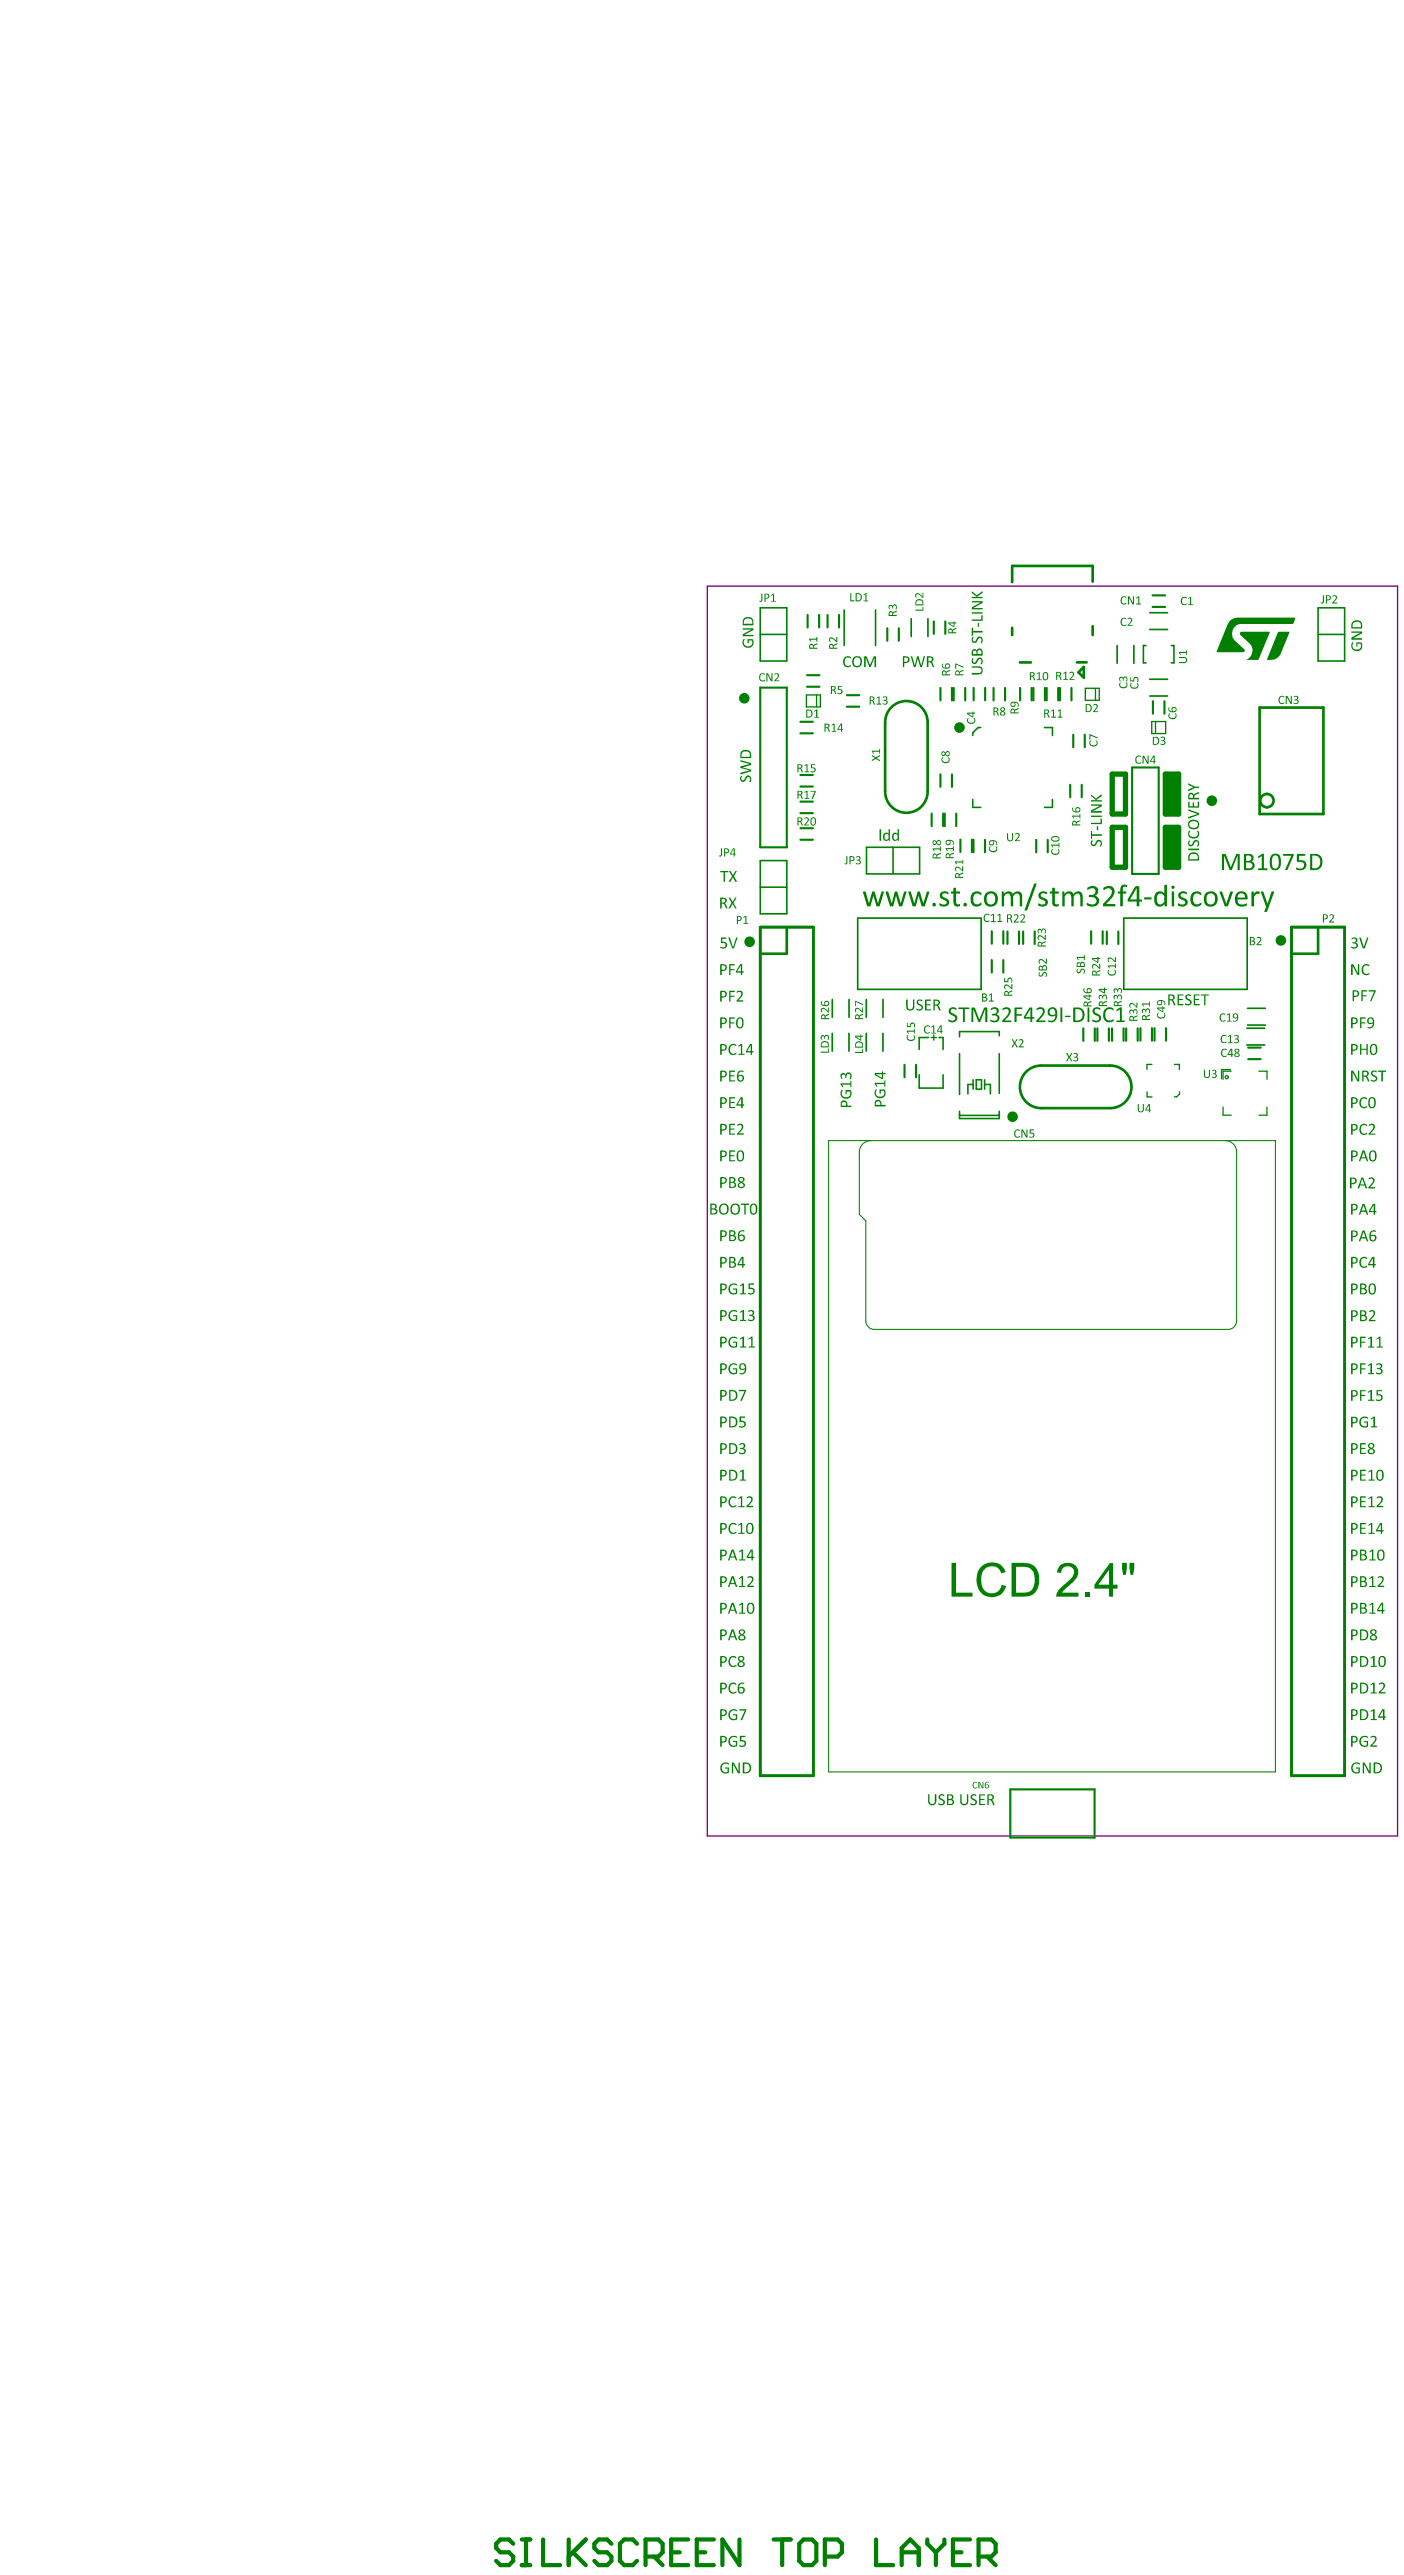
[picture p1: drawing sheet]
<svg xmlns="http://www.w3.org/2000/svg" width="446mm" height="818mm" viewBox="0 0 446 818" stroke-linecap="round" stroke-linejoin="round" font-family="sans-serif">
<path d="M224.5 186.1h219v397h-219z" fill="none" stroke="#800080" stroke-width=".42"/>
<g fill="#008000">
<path d="M369.8 245.8h4.2v12.7h-4.2z"/>
<path d="M369.8 262.7h4.2v12.7h-4.2z"/>
<circle cx="237.9" cy="299.1" r="1.68"/>
<circle cx="304.5" cy="231" r="1.68"/>
<circle cx="384.6" cy="254.3" r="1.68"/>
<circle cx="406.5" cy="298.6" r="1.68"/>
<circle cx="236.2" cy="221.7" r="1.68"/>
<circle cx="321.3" cy="354.6" r="1.68"/>
</g>
<g fill="none" stroke="#008000" stroke-width=".67">
<path d="M256.3 195.3v4M259.9 195.3v4M262.6 195.3v4M266.3 195.3v4M281.6 199.5v4M285.2 199.5v4M296.3 197.3v4M300 197.3v4M365.8 192.7h3.9M365.8 189.1h3.9M256.1 218.1h4M256.1 214.4h4"/>
<path d="M298.4 218.5v3.9M302.1 218.5v3.9M302.7 218.5v3.9M306.3 218.5v3.9M309 218.5v3.9M312.6 218.5v3.9M315.3 218.5v3.9M319 218.5v3.9M323.7 218.5v3.9M327.4 218.5v3.9M328 218.5v3.9M331.6 218.5v3.9"/>
<path d="M332.2 218.5v3.9M335.8 218.5v3.9M336.4 218.5v3.9M340 218.5v3.9M254 232.9h4M254 229.2h4M268.8 224.4h3.9M268.8 220.8h3.9M340.6 233.3v4M344.2 233.3v4M365.9 222.7v4M369.5 222.7v4"/>
<path d="M254 258.2h4M254 249.8h4M254 254.6h4M254 246.1h4M295.7 258.4v3.9M298.4 245.9v4M299.3 258.4v3.9M299.8 258.4v3.9M302.1 245.9v4M303.5 258.4v3.9M339.6 249.2v4M343.3 249.2v4"/>
<path d="M254 266.7h4M254 263h4M304.8 266.6v4M308.4 266.6v4M308.9 266.7v4M312.6 266.7v4M328.8 266.7v4M332.5 266.7v4M314.7 295.7v4M318.4 295.7v4M319.7 295.8v4M323.4 295.8v4"/>
<path d="M324.7 295.8v4M328.4 295.8v4M346.3 295.7v4M349.9 295.7v4M351.3 295.8v4M354.9 295.8v4M314.7 304.9v4M318.4 304.9v4M287 338.1v4M290.7 338.1v4M343.8 326.6v3.9M347.4 326.6v3.9"/>
<path d="M348.3 326.6v3.9M351.9 326.6v3.9M352.9 326.6v3.9M356.6 326.6v3.9M357.4 326.6v3.9M361 326.6v3.9M361.9 326.5v4M365.6 326.5v4M366.4 326.5v4M370 326.5v4M396.1 336.3h4M396.1 332.7h4"/>
<path d="M320.6 568.2h26.8v15.4h-26.8z"/>
</g>
<g fill="none" stroke="#008000" stroke-width=".53">
<path d="M289.2 196.5v5.6M294.5 196.5v5.6M364.9 199.9h5.6M364.9 194.6h5.6M354.5 205v5.7M359.8 205v5.7M364.9 215.7h5.6M364.9 221h5.6M272.2 291.6h39.2v22.6h-39.2zM356.6 291.6h39.2v22.6h-39.2zM264.1 317.4v5.7M269.4 317.4v5.7"/>
<path d="M274.9 317.4v5.7M280.2 317.4v5.7M264.1 328.2v5.6M269.4 328.2v5.6M274.9 328.2v5.6M280.2 328.2v5.6M395.7 331.9h5.6M395.7 326.5h5.6M395.9 325.5h5.7M395.9 320.2h5.7"/>
</g>
<g fill="none" stroke="#008000" stroke-width=".51">
<path d="M241.3 193h8.4v16.9h-8.4zM267.9 193.7v11.3M277.9 193.7v11.3M418.3 193h8.4v16.9h-8.4zM241.3 201.5h8.4M363.7 205h-.8v5.5h.8M371.7 205h.9v5.5h-.9M418.3 201.5h8.4M311.2 231h-.8l-1.7 1.7v.9M331.5 231h2.5v2.6M308.7 253.9v2.5h2.5M334 253.9v2.5h-2.5"/>
<path d="M241.3 273.3h8.4v16.9h-8.4zM275 269.1h16.8v8.4h-16.8zM283.4 269.1v8.4M241.3 281.7h8.4M294.6 329.5h-2.9v3.8M298 329.5h1.3v3.8M304.5 334.6v13M317.1 328.9v-1.3h-12.6v1.7M317.1 334.6v12.6M291.7 341.3v4.2h7.6v-4.2M304.5 352.9v2.3h12.6v-2.3M304.5 354.2h12.6"/>
<path d="M308.8 342.9v3M308.8 344.4h-1.6v3M309.8 342.9h1.7v3h-1.7zM312.5 344.4h1.8v3M312.5 342.9v3"/>
</g>
<path d="M344.4 218.6h4.4v3.8h-4.4zM347.6 218.6v3.7M255.9 220.7h4.4v3.8h-4.4zM259.1 220.7v3.8M365.5 229.1h4.4v3.9h-4.4zM366.7 229.2v3.7M295.5 329.5h1.7M296.3 328.6v1.7M365.6 338h-1.6v1.6M372.7 338h1.6v1.6M364 346.8v1.5h1.6M374.3 346.7v.7l-.9 .9h-.7" fill="none" stroke="#008000" stroke-width=".42"/>
<g fill="none" stroke="#008000" stroke-width=".84">
<path d="M321.2 199.4v2.3M346.8 184.7v-5h-25.6v5.2M346.8 198.9v2.8M323.7 210.4h3.5M341.8 210.3h3M343.9 211.8v3.4l-1.6-1.7zM280.9 229.4v22M294.4 229.4v22M399.7 224.7h20.3v33.8h-20.3zM241.3 294.4h16.8v269.5h-16.8zM249.7 294.4v8.5h-8.4M409.9 294.4h16.8v269.5h-16.8z"/>
<path d="M418.3 294.4v8.5h-8.4M330.4 338.4h21.9M330.4 351.9h21.9"/>
</g>
<path d="M390.5 339.7h-2.9v2.9M388.1 351.6v2.5h2.6M390.7 340.2h-2.6v2.6M399.5 340.2h2.6v2.6M402.1 351.6v2.5h-2.6" fill="none" stroke="#008000" stroke-width=".4"/>
<path d="M353 245.8h4.2v12.7h-4.2zM369.8 245.8h4.2v12.7h-4.2zM353 262.7h4.2v12.7h-4.2zM369.8 262.7h4.2v12.7h-4.2z" fill="none" stroke="#008000" stroke-width="1.7"/>
<path d="M241.3 218.4h8.4v50.7h-8.4zM359.3 243.7h8.4v33.8h-8.4z" fill="none" stroke="#008000" stroke-width=".66"/>
<path d="M272.7 365.9v19.7l2.1 2.1v31.8M392.4 365.9v53.6M404.7 362.2v200.5h-141.7v-200.5h141.7M277.4 422.2h112.4" fill="none" stroke="#008000" stroke-width=".33"/>
<g fill="#008000">
<path d="M236 291.2l.9-.3v2.3h.5v.2h-1.4v-.2h.5v-2l-.5 .3z"/>
<path d="M241.6 188.5h.3v2a.49 .49 0 0 1-.3 .6 .49 .49 0 0 1-.6-.4l.6-.1z"/>
<path d="M244.7 189l1-.5v2.3h.5v.3h-1.5v-.3h.6v-1.9l-.5 .3z"/>
<path d="M256.8 202.8h2.3v-.5h.3v1.4h-.3v-.5h-2l.4 .5h-.3z"/>
<path d="M263.4 202.5h.8l1.2 1v-1.2h.3v1.5l-.3 .1-1-.9a.58 .58 0 0 0-.9-.1 .58 .58 0 0 0 .1 .9h-.1a.84 .84 0 0 1-.1-1.3z"/>
<path d="M268.7 271.9h.2v1.9a.49 .49 0 0 1-.3 .7 .49 .49 0 0 1-.6-.4h.6z"/>
<path d="M271.7 272a.76 .76 0 0 1 1.2 0 .76 .76 0 0 1-.2 1.1h-.1a.76 .76 0 0 1 .5 1.1 .76 .76 0 0 1-1.1 .3l-.4-.1 .2-.3a.53 .53 0 0 0 .9 0 .53 .53 0 0 0-.3-.8h-.5v-.3a.52 .52 0 0 0 .8-.2 .52 .52 0 0 0-.5-.7l-.5 .3z"/>
<path d="M276.7 239.8l1.2 .7 1.4-.7v.4l-1.1 .6 1.1 .6v.3l-1.4-.7-1.2 .7 .1-.4 .9-.5-1-.6z"/>
<path d="M276.7 238.4h2.3l.2-.6 .1 1.5h-.3v-.6h-2l.3 .5-.2 .1z"/>
<path d="M303.1 210.7l2.6 1 .1 .3-2.3-1v1.3l-.4 .1z"/>
<path d="M341.8 307.8h.3a.48 .48 0 0 0-.2 .7 .48 .48 0 0 0 .8-.1 .84 .84 0 0 1 1.3-.7 .84 .84 0 0 1-.1 1.5l-.1-.2a.51 .51 0 0 0 .2-.7 .51 .51 0 0 0-.8 0l-.2 .2a.77 .77 0 0 1-1.1 .5 .77 .77 0 0 1-.1-1.2z"/>
<path d="M341.7 303.9h2.2v-.5h.4v1.4h-.4v-.6h-1.9l.3 .5-.1 .2z"/>
<path d="M351.7 308h.3l-.1 .3a.99 .99 0 0 0 .7 1.2 .99 .99 0 0 0 1.2-.8l-.2-.7a.94 .94 0 0 1 .5 1.2 .94 .94 0 0 1-1.1 .6l-1-.1-.4-.4z"/>
<path d="M351.5 306.6h2.3v-.5l.3-.1v1.4h-.3v-.5h-1.9l.3 .5-.2 .1z"/>
<path d="M351.8 304.1h.7l1.3 1.1v-1.2h.3v1.5l-.3 .1-1-1a.58 .58 0 0 0-.9 0 .58 .58 0 0 0 .1 .9 .82 .82 0 0 1-.2-1.4z"/>
<path d="M355.9 196.5h.1a.91 .91 0 0 1 1.4 .1l-.1 .1a.97 .97 0 0 0-1.3 .3 .97 .97 0 0 0 .3 1.3l.1 .2 1.1-.2a1.08 1.08 0 0 1-1.4 .4 1.08 1.08 0 0 1-.4-1.5z"/>
<path d="M357.9 196.3h.2a.82 .82 0 0 1 1.2 .3 .82 .82 0 0 1-.4 1.1l-.7 .8h1.2l.1 .3h-1.6v-.4l.6-.7a.65 .65 0 0 0 .5-.7 .65 .65 0 0 0-.7-.5l-.4 .1z"/>
<path d="M371 226.6h.3l-.1 .3a1 1 0 0 0 .5 1.1 1 1 0 0 0 1.2-.3l.2-.6-.2-.5a.52 .52 0 0 1 .5 .3 .52 .52 0 0 1 0 .6l-.5 .8h-1.1a1.06 1.06 0 0 1-1-.6 1.06 1.06 0 0 1 .2-1.1z"/>
<path d="M375.1 189.8l.4-.2a.7 .7 0 0 1 1.1 .5l-.3-.1a1.03 1.03 0 0 0-1.2 .5 1.03 1.03 0 0 0 .4 1.3l.6 .1 .4-.2a.52 .52 0 0 1-.3 .5 .52 .52 0 0 1-.6 0 1.44 1.44 0 0 1-.5-2.4z"/>
<path d="M377.1 190l.9-.5v2.4h.6l-.1 .3h-1.4v-.3h.6v-2l-.5 .3z"/>
<path d="M382.1 339.7h.3v1.7a.63 .63 0 0 0 .6 .7 .63 .63 0 0 0 .7-.7v-1.6l.3-.1-.1 2.1a.98 .98 0 0 1-1.1 .5 .98 .98 0 0 1-.8-.9z"/>
<path d="M384.7 339.9a.72 .72 0 0 1 1.1-.1 .72 .72 0 0 1 0 1.1l-.2 .1a.76 .76 0 0 1 .4 1.1 .76 .76 0 0 1-1.1 .2l-.3-.1 .1-.3a.53 .53 0 0 0 .9 .1 .53 .53 0 0 0-.3-.8h-.5v-.3a.53 .53 0 0 0 .8-.2 .53 .53 0 0 0-.3-.7l-.6 .2z"/>
<path d="M398.8 297.7l.3-.1a.85 .85 0 0 1 1.1 .4 .85 .85 0 0 1-.4 1.2l-.6 .6h1.1v.4h-1.6l.9-1.1a.63 .63 0 0 0 .3-.7 .63 .63 0 0 0-.5-.5l-.6 .2z"/>
<path d="M428.9 306.2l.7 .2 1.3 2.6v-2.7h.5l-.1 3.3-.7-.2-1.3-2.7v2.9l-.5-.1z"/>
<path d="M432.7 306.4l.8-.2a.7 .7 0 0 1 1 .6l-.6-.2a1.27 1.27 0 0 0-1.3 1.8 1.11 1.11 0 0 0 .8 .9 1.11 1.11 0 0 0 1.2-.3 .62 .62 0 0 1-.8 .6 1.71 1.71 0 0 1-1.6-.8 1.71 1.71 0 0 1 .1-1.9z"/>
<path d="M428.9 298h.1a.95 .95 0 0 1 1.5-.1 .95 .95 0 0 1-.4 1.5 .96 .96 0 0 1 .8 1.2 .96 .96 0 0 1-1.2 .7h-.1a.53 .53 0 0 1-.6-.2 .53 .53 0 0 1-.1-.5l.4 .2a.7 .7 0 0 0 1.1-.4 .7 .7 0 0 0-.8-.8h-.4v-.4a.76 .76 0 0 0 .8 0 .76 .76 0 0 0 .3-.8 .84 .84 0 0 0-1.4 0z"/>
<path d="M431.4 297.7l.5 .1 .9 3 1-3.1h.4l-1.1 3.5-.6-.1z"/>
<path d="M236 203h.4l-.4 .7 .2 1.1 .6 .4 .8 .1a1.3 1.3 0 0 0 1.1-1.9h-1.1v.9h-.4v-1.2l1.7-.1 .3 .7-.1 1.1-.5 .6-.8 .3a1.75 1.75 0 0 1-1.9-.7 1.75 1.75 0 0 1 .1-2z"/>
<path d="M235.7 199.5h3.4l-.1 .7-2.8 1.4h2.9l.1 .4-3.5 .1 .2-.8 2.6-1.4h-2.8z"/>
<path d="M260.5 334h2.3v-1h.2v1.3h-2.5z"/>
<path d="M260.7 328.8a.61 .61 0 0 1 .6-.1 .61 .61 0 0 1 .4 .5 .79 .79 0 0 1 1.1-.4 .79 .79 0 0 1 .2 1.2l-.3 .3v-.4a.53 .53 0 0 0-.1-.9 .53 .53 0 0 0-.8 .6v.3h-.2a.54 .54 0 0 0-.2-.8 .54 .54 0 0 0-.7 .2 .54 .54 0 0 0 .2 .8l-.2 .1-.3-.5z"/>
<path d="M282.2 192.2a.73 .73 0 0 1 1 .3 .74 .74 0 0 1 1.1-.5 .74 .74 0 0 1 .3 1.1l-.2 .4-.2-.2a.52 .52 0 0 0 0-.9 .52 .52 0 0 0-.8 .5v.4h-.2a.51 .51 0 0 0-.3-.8 .51 .51 0 0 0-.7 .3l.3 .5a.53 .53 0 0 1-.5-.7z"/>
<path d="M288 328.7l.3 .1a.9 .9 0 0 0 0 1.2 .9 .9 0 0 0 1.2 .2 .84 .84 0 0 0 .3-1.5l.4 .1 .2 .5-.3 1-.7 .3-1.2-.3a1.03 1.03 0 0 1-.2-1.6z"/>
<path d="M287.8 327.3h2.3v-.5h.2v1.4h-.2v-.6h-2l.4 .5-.4 .1z"/>
<path d="M287.8 324.8h.3v1.1h.7a.85 .85 0 0 1 .5-1.1 .85 .85 0 0 1 1.1 .5 .85 .85 0 0 1-.4 1.1v-.2a.63 .63 0 0 0 .1-.9 .63 .63 0 0 0-.9-.1 .63 .63 0 0 0-.1 .9l-1.3 .1z"/>
<path d="M290.5 193.6h2.3v-.9h.2v1.2h-2.5z"/>
<path d="M290.7 188.4h.8l1.3 1.1 .1-1.3 .1 1.6h-.3l-.9-.8a.61 .61 0 0 0-.9-.3 .61 .61 0 0 0 0 1l-.2 .1-.3-.5z"/>
<path d="M296 269.4h2.3l.1-.6 .2 1.5h-.3v-.6h-2l.4 .6h-.3z"/>
<path d="M303.3 275.3l.9-.1 1.1 1.1v-1.1l.4-.1v1.6h-.4l-.6-.7a.65 .65 0 0 0-.8-.4 .65 .65 0 0 0-.5 .7l.2 .2a.4 .4 0 0 1-.5-.1 .4 .4 0 0 1 0-.5z"/>
<path d="M303.1 273.5h2.3v-.5h.3v1.5h-.3v-.6h-2l.3 .5-.2 .1z"/>
<path d="M314 268.8l.4 .2a.91 .91 0 0 0 .1 1.1 .91 .91 0 0 0 1.1 .2 .94 .94 0 0 0 .4-1.5h.3l.2 .7a1.3 1.3 0 0 1-1.6 1.2 1.3 1.3 0 0 1-1-1.7z"/>
<path d="M321.1 330h.3l.6 1 .6-1 .4 .1-.8 1.2 .8 1.3h-.5l-.5-1.1-.6 1-.4 .1 .8-1.3z"/>
<path d="M323.4 330.2l.2-.1a.88 .88 0 0 1 1.2 .6 .88 .88 0 0 1-.7 1.1l-.4 .5h1.1l.1 .3h-1.6v-.3l.7-.7a.65 .65 0 0 0 .4-.9 .65 .65 0 0 0-.9-.3l-.2 .1z"/>
<path d="M329.4 297.1a1.35 1.35 0 0 1 1.7 .5l.5 .5v-1.1l.3-.1v1.6h-.3l-.7-.7a.66 .66 0 0 0-.8-.4 .66 .66 0 0 0-.5 .7l.2 .2a.4 .4 0 0 1-.5-.1 .4 .4 0 0 1 0-.5z"/>
<path d="M329.5 295a.7 .7 0 0 1 1 .4 .75 .75 0 0 1 1.1-.5 .75 .75 0 0 1 .3 1.1l-.2 .4h-.2l.1-.1a.63 .63 0 0 0 0-.8 .63 .63 0 0 0-.7-.2l-.2 .9h-.2v-.3a.48 .48 0 0 0-.8-.5 .48 .48 0 0 0 .1 .9 .63 .63 0 0 1-.6-.4 .63 .63 0 0 1 .2-.7z"/>
<path d="M329.8 308.8h.2a.57 .57 0 0 0-.1 .7 .57 .57 0 0 0 .6 .3l.4-.7a.63 .63 0 0 1 1-.3l.3 .4a.68 .68 0 0 1-.5 1l.1-.1a.52 .52 0 0 0 0-1 .52 .52 0 0 0-.8 .5 .75 .75 0 0 1-1.2 .4 .75 .75 0 0 1 0-1.2z"/>
<path d="M329.9 304.6h.9l1.1 1.1v-1.2h.3l-.1 1.6-1.1-.9a.57 .57 0 0 0-.6-.3 .57 .57 0 0 0-.4 .6l.1 .4a.56 .56 0 0 1-.5-.8z"/>
<path d="M348.8 316.1l.8-.1 .3 .4a.76 .76 0 0 1 1.1-.4 .76 .76 0 0 1 .2 1.2l-.3 .2a.63 .63 0 0 0 .1-.8 .63 .63 0 0 0-.7-.3l-.2 .9h-.3a.55 .55 0 0 0-.1-.8 .55 .55 0 0 0-.8 .2l.3 .6a.6 .6 0 0 1-.6-.4 .6 .6 0 0 1 .2-.7z"/>
<path d="M355.4 216.8h.3l-.1 .3a.98 .98 0 0 0 .5 1.1 .98 .98 0 0 0 1.2-.3l.2-.6-.2-.5a.44 .44 0 0 1 .5 .2 .44 .44 0 0 1 0 .5l-.5 .9-1 .1a1.06 1.06 0 0 1-1.1-.6 1.06 1.06 0 0 1 .2-1.1z"/>
<path d="M355.4 215a.7 .7 0 0 1 1 .4 .75 .75 0 0 1 1-.5 .75 .75 0 0 1 .4 1.1l-.2 .4-.3-.1a.55 .55 0 0 0 .2-.9 .55 .55 0 0 0-.8 0l-.2 .8-.2-.4a.48 .48 0 0 0-.7-.4 .48 .48 0 0 0 .1 .9 .8 .8 0 0 1-.3-1.3z"/>
<path d="M361.1 350.6h.3v1.7a.63 .63 0 0 0 .6 .7 .63 .63 0 0 0 .7-.7v-1.6l.3-.1v1.8a.97 .97 0 0 1-1 .8 .97 .97 0 0 1-.9-.9z"/>
<path d="M429.1 204h.4l-.3 .8 .1 .5a1.35 1.35 0 0 0 1.7 .9 1.35 1.35 0 0 0 .8-1.8h-1v.9h-.4v-1.3h1.6l.3 1.3a1.77 1.77 0 0 1-2.4 1.3 1.77 1.77 0 0 1-.8-2.6z"/>
<path d="M428.8 200.5h3.4l.1 .5-.3 .3-2.7 1.3h2.9l.1 .5h-3.5v-.5l.3-.3 2.5-1.3h-2.8z"/>
<path d="M235.1 246.5h.4l-.1 .3a.59 .59 0 0 0 .2 1 .59 .59 0 0 0 .8-.6 1.06 1.06 0 0 1 1.7-.6 1.06 1.06 0 0 1-.2 1.8h-.2l.1-.3a.7 .7 0 0 0 .2-1 .7 .7 0 0 0-.9-.2l-.4 .6a.98 .98 0 0 1-1.4 .7 .98 .98 0 0 1-.2-1.6z"/>
<path d="M234.9 241.4l3.5 1-.1 .6-2.6 .7 2.7 .7-.1 .6-3.4 .9v-.5l3-.8-3-.7 .1-.5 2.9-.8-3-.7z"/>
<path d="M260.8 320.1l.5-.1 .6 .3 .9 .8v-1.2h.3v1.6l-1.5-1.1a.54 .54 0 0 0-.7 .2 .54 .54 0 0 0 0 .7v.2a.79 .79 0 0 1-.1-1.4z"/>
<path d="M267.1 346.1h.3l-.3 .9a1.33 1.33 0 0 0 1.4 1.5 1.33 1.33 0 0 0 1.3-1.6l-.1-.3h-1v.9h-.4v-1.3l1.6-.1 .4 1.1a1.78 1.78 0 0 1-2.4 1.7 1.78 1.78 0 0 1-.8-2.8z"/>
<path d="M266.8 344h3v-.6l.3-.1 .1 2-.4-.1v-.7h-2.6l.5 .6-.4 .2-.6-.9z"/>
<path d="M267 340.9a.9 .9 0 0 1 1.4 .5 .98 .98 0 0 1 1.3-.7 .98 .98 0 0 1 .6 1.3l-.3 .7h-.4l.1-.3a.72 .72 0 0 0 .1-1 .72 .72 0 0 0-1.1-.1l-.1 1h-.4v-.3a.62 .62 0 0 0-.8-.7 .62 .62 0 0 0-.1 1.1l.1 .1a.61 .61 0 0 1-.7-.2 .61 .61 0 0 1 0-.7z"/>
<path d="M308.4 211.6h2.3a1.32 1.32 0 0 1 1.1 1.4 1.32 1.32 0 0 1-1.2 1.2l-2.2-.1 .1-.4h2.1a.85 .85 0 0 0 .9-.8 .85 .85 0 0 0-.9-.9h-2.2z"/>
<path d="M308.5 209.1h.5l-.1 .2a.61 .61 0 0 0 .2 1.1 .61 .61 0 0 0 .8-.7v-.1a1.07 1.07 0 0 1 1.5-.6 1.07 1.07 0 0 1 .3 1.6l-.1 .3-.4-.1a.8 .8 0 0 0 .3-.9 .8 .8 0 0 0-.8-.6l-.4 .6a1.04 1.04 0 0 1-1.5 .8 1.04 1.04 0 0 1-.3-1.6z"/>
<path d="M308.6 202.3l.4 .3a.62 .62 0 0 0-.4 .7 .62 .62 0 0 0 .7 .4 .62 .62 0 0 0 .5-.6l.3-.5a1.03 1.03 0 0 1 1.4-.2 1.03 1.03 0 0 1 .3 1.3l-.2 .6-.4-.1 .1-.4a.64 .64 0 0 0 .1-.9 .64 .64 0 0 0-1 .1l-.4 .7a.96 .96 0 0 1-1.4 .3 .96 .96 0 0 1-.1-1.4z"/>
<path d="M308.4 199.3h.4v1.1h2.9l.1 .5h-3v1h-.4z"/>
<path d="M310.3 197.8h.3v1.3h-.3z"/>
<path d="M308.4 196.7h3v-1.2l.4-.1-.1 1.8h-3.3z"/>
<path d="M308.4 194.4h3.4v.5h-3.4z"/>
<path d="M308.5 190.9h3.2v.7l-2.8 1.5h2.9v.4h-3.3v-.7l2.7-1.5h-2.8z"/>
<path d="M308.4 187.9l1.6 1.1 1.8-1.2v.5l-1.7 1.2h1.7v.5h-3.4v-.5h1.6l-1.6-1.2z"/>
<path d="M358.5 320.7a.73 .73 0 0 1 1.1 .3 .74 .74 0 0 1 1-.4 .74 .74 0 0 1 .4 1l-.1 .5-.3-.2a.53 .53 0 0 0 0-.9 .53 .53 0 0 0-.8 .3v.5h-.3a.51 .51 0 0 0-.2-.7 .51 .51 0 0 0-.7 .3l.3 .5a.53 .53 0 0 1-.5-.8z"/>
<path d="M358.6 318.6l.8-.1 1.2 1.1v-1.2l.3-.1 .1 1.6-.3 .1-.9-.8a.62 .62 0 0 0-1-.2 .62 .62 0 0 0 .1 .9 .8 .8 0 0 1-.3-1.3z"/>
<path d="M362.6 320.4a.63 .63 0 0 1 1 .4 .79 .79 0 0 1 1.2-.3 .79 .79 0 0 1-.1 1.3h-.2l.1-.3a.53 .53 0 0 0-.1-.9 .53 .53 0 0 0-.7 .6v.3h-.3a.54 .54 0 0 0-.1-.7 .54 .54 0 0 0-.8 .2 .54 .54 0 0 0 .2 .7 .7 .7 0 0 1-.5-.5 .7 .7 0 0 1 .3-.8z"/>
<path d="M362.4 318.7h2.3v-.5l.2-.1v1.5h-.2v-.6h-2l.4 .5-.4 .1z"/>
<path d="M377.1 269.5h3.3l.1 .4-3.4 .1z"/>
<path d="M377.2 267h.5l-.2 .3a.61 .61 0 0 0 .2 1 .61 .61 0 0 0 .8-.7l.5-.7 .6-.2 .8 .4 .1 .7a.91 .91 0 0 1-.6 1.1l.1-.5a.66 .66 0 0 0-.2-1.1 .66 .66 0 0 0-.9 .7 1 1 0 0 1-1.3 .7 1 1 0 0 1-.5-1.4z"/>
<path d="M377.3 263.8h.4l-.2 .6a1.35 1.35 0 0 0 .7 1.3 1.35 1.35 0 0 0 1.5-.1 1.34 1.34 0 0 0 .2-1.8 .88 .88 0 0 1 .6 1.3l-.4 .8-.8 .4h-.9a1.55 1.55 0 0 1-1.1-2.5z"/>
<path d="M377.1 257.1l3.3 1.1 .1 .6-3.4 1.1v-.5l2.9-.9-2.9-1z"/>
<path d="M377.1 254.6l.4 .1v1.4h1l.1-1.3 .3 .1v1.2h1.2v-1.5h.4v1.8l-3.3 .1z"/>
<path d="M377.1 248.8h.1a3.9 3.9 0 0 0 3.3 1v.4a3.9 3.9 0 0 0-3.3 1l-.1-.5 1.7-.7-1.6-.7z"/>
<path d="M231.8 543l1-.2a.93 .93 0 0 1 1.1 .7l-1.3-.3a1.35 1.35 0 0 0-.9 1.8 1.35 1.35 0 0 0 1.8 .7v-1h-.8v-.3h1.2v1.6l-.5 .3h-.9a1.86 1.86 0 0 1-.7-3.3z"/>
<path d="M234.7 542.8l2.2 .2-1.4 3.3-.5-.1 1.4-3h-1.8z"/>
<path d="M231.6 534.8h.1a1.24 1.24 0 0 1 2 .1l-.5-.1a1.31 1.31 0 0 0-1.5 .6 1.31 1.31 0 0 0 .1 1.6l.2 .1a1.21 1.21 0 0 0 1.7 0 1.11 1.11 0 0 1-1.7 .6 2.22 2.22 0 0 1-.4-2.9z"/>
<path d="M234.5 509.6l.9-.6h.4v3.1h.7v.4l-2-.1 .1-.3h.8v-2.6l-.7 .4z"/>
<path d="M234.5 501.1l.9-.6h.4v3.2h.7v.3l-2-.1 .1-.2h.8v-2.7l-.7 .5z"/>
<path d="M237.2 500.8l.3-.1a1.1 1.1 0 0 1 1.6 .3 1.1 1.1 0 0 1-.4 1.6l-1.1 1h1.6v.4h-2.1v-.4l1-.9a.89 .89 0 0 0 .6-.9 .89 .89 0 0 0-.6-.8l-.9 .2z"/>
<path d="M231.6 475.6h.1a1.24 1.24 0 0 1 2 .2l-.5-.1a1.31 1.31 0 0 0-1.5 .6 1.31 1.31 0 0 0 .1 1.5l.2 .2a1.21 1.21 0 0 0 1.7 0 1.11 1.11 0 0 1-1.7 .6 2.22 2.22 0 0 1-.4-3z"/>
<path d="M234.3 475.8l.8-.6h.4v3.1h.8l-.1 .3h-1.9l.1-.3h.7v-2.6l-.7 .4z"/>
<path d="M237 475.4l.5-.1a1.13 1.13 0 0 1 1.3 .7 1.13 1.13 0 0 1-.6 1.4l-.8 .8h1.5l.1 .4h-2.1l.1-.5 1.1-1.1a.79 .79 0 0 0 .1-1.3 .79 .79 0 0 0-1.2 .2z"/>
<path d="M234.8 467.3l.8-.6 .4 .1v3.1h.7v.3h-1.9v-.3h.7v-2.7l-.6 .5z"/>
<path d="M234.6 441.4l2.2 .2-1.3 3.2h-.6l1.4-3h-1.8z"/>
<path d="M231.8 433.2l1-.3a.93 .93 0 0 1 1.1 .7l-1.3-.2a1.35 1.35 0 0 0-.9 1.7 1.35 1.35 0 0 0 1.8 .8v-1h-.8v-.4h1.2v1.6l-.5 .3h-.9a1.86 1.86 0 0 1-.7-3.2z"/>
<path d="M231.8 407.8l1-.2a.93 .93 0 0 1 1.1 .7l-1.3-.3a1.35 1.35 0 0 0-.9 1.8 1.35 1.35 0 0 0 1.8 .7v-1h-.8v-.3h1.2v1.6l-.5 .2h-.9a1.86 1.86 0 0 1-.7-3.2z"/>
<path d="M234.9 408.2l.8-.6 .4 .1v3h.7v.3h-1.9v-.3h.7v-2.6l-.7 .4z"/>
<path d="M237.6 407.6l1.7 .1v.3h-1.3v1h.7a1.11 1.11 0 0 1 .7 1.5 1.11 1.11 0 0 1-1.6 .5l-.4-.1v-.4l.3 .1a.75 .75 0 0 0 1.3-.3 .75 .75 0 0 0-.9-.9h-.5z"/>
<path d="M231.5 365.3l1.8 .1v.3h-1.5v1.1h1.3v.4h-1.3v1.3h1.5v.3h-1.9z"/>
<path d="M231.5 340l1.8 .1v.3h-1.5v1.1h1.3v.3h-1.3v1.3h1.5v.3h-1.9z"/>
<path d="M231.6 331.9h.1a1.24 1.24 0 0 1 2 .2l-.5-.1a1.31 1.31 0 0 0-1.5 .6 1.31 1.31 0 0 0 .1 1.5l.2 .2a1.21 1.21 0 0 0 1.7 0 1.11 1.11 0 0 1-1.7 .6 2.22 2.22 0 0 1-.4-3z"/>
<path d="M234.3 332.1l.8-.6h.4v3.1h.8l-.1 .4-1.9-.1 .1-.3h.7v-2.6l-.7 .5z"/>
<path d="M231.5 306.2l1.7 .1v.3h-1.4v1.2h1.3v.3h-1.3v1.5h-.4z"/>
<path d="M228.9 297.7h1.6v.4h-1.3v1.1l.6-.1 .5 .2a1.15 1.15 0 0 1 0 1.8 1.15 1.15 0 0 1-1.8-.3h.4a.8 .8 0 0 0 1.2-.1 .8 .8 0 0 0-.3-1.2h-1z"/>
<path d="M231.2 297.7l.5 .1 .9 3 1-3.1h.4l-1.2 3.5h-.5z"/>
<path d="M231.2 285l.5 .1 .8 1.3 .8-1.4h.4l-.9 1.7 1 1.8h-.5l-.8-1.4-.8 1.3-.5 .1 1-1.8z"/>
<path d="M228.6 276.6l2.6 .1v.3h-1.1v3.1h-.5v-3.1h-1z"/>
<path d="M231.4 276.6l.5 .1 .7 1.2 .8-1.3 .4 .1-.9 1.6 .9 1.8h-.5l-.7-1.5-.8 1.4-.5 .1 1-1.8z"/>
<path d="M255.3 259.7a.88 .88 0 0 1 1.3 .3 .88 .88 0 0 1-.4 1.2l-.6 .7h1.2v.2h-1.6l.8-1.1a.62 .62 0 0 0 .2-1 .62 .62 0 0 0-.9 0z"/>
<path d="M255.3 251.5l1-.3v2.2h.5v.3h-1.5v-.3h.6v-1.9l-.5 .3z"/>
<path d="M257.3 251.2h1.6l-.9 2.5-.5-.1 1-2.2h-1.3z"/>
<path d="M255.3 243l1-.3v2.3h.5v.2h-1.5v-.2h.6v-2l-.5 .4z"/>
<path d="M257.4 242.7h1.3v.3h-1v.7a.87 .87 0 0 1 1.1 1 .87 .87 0 0 1-1.4 .5h-.2l.2-.3a.63 .63 0 0 0 .9 .1 .63 .63 0 0 0 0-.9 .63 .63 0 0 0-.8-.1z"/>
<path d="M263.9 230.2l1-.4v2.3h.5v.3h-1.5v-.3h.6v-2l-.5 .3z"/>
<path d="M258.4 225.7l.7-.4 .3 .1v2.3h.5v.2l-1.5-.1v-.1h.6v-2.1l-.5 .4z"/>
<path d="M265.9 217.9h1.3v.2h-1v.8a.87 .87 0 0 1 1.2 .9 .87 .87 0 0 1-1.3 .6l-.4-.2 .2-.1a.63 .63 0 0 0 .9 0 .63 .63 0 0 0 0-.9 .63 .63 0 0 0-.8-.1z"/>
<path d="M279.2 263.3h.4l-.1 3.7h-.4z"/>
<path d="M318.8 312.8l1-.1 1.1 1v-1.1l.4-.1v1.6h-.4l-.6-.7a.65 .65 0 0 0-.9-.4 .65 .65 0 0 0-.3 .9h.1a.4 .4 0 0 1-.5-.1 .4 .4 0 0 1 0-.4z"/>
<path d="M318.7 310.6h.3v1l.7-.1a.87 .87 0 0 1 1.1-1 .87 .87 0 0 1 .4 1.4v.2l-.4-.1a.65 .65 0 0 0 .3-.9 .65 .65 0 0 0-.9-.2 .65 .65 0 0 0-.2 .9l-1.3 .1z"/>
<path d="M312.6 290.4l.5-.2a.56 .56 0 0 1 .8 .5l-.2-.1a.99 .99 0 0 0-1.2 .5 .99 .99 0 0 0 .3 1.3l.8 .1 .3-.3a.56 .56 0 0 1-.2 .6 .56 .56 0 0 1-.6 0l-.4-.1-.5-.6v-1.1z"/>
<path d="M314.4 290.6l1.1-.4v2.3h.5l-.1 .3-1.5-.1 .1-.2h.6v-2l-.5 .4z"/>
<path d="M316.5 290.6l1-.4v2.3h.5v.3l-1.5-.1v-.2h.6v-2l-.5 .4z"/>
<path d="M319.6 264.6h.3v1.6a.63 .63 0 0 0 .7 .7 .63 .63 0 0 0 .6-.7v-1.6h.3v1.6a.97 .97 0 0 1-.9 1 .97 .97 0 0 1-1-1z"/>
<path d="M322.3 264.7a.88 .88 0 0 1 1.3 .3 .88 .88 0 0 1-.5 1.2l-.6 .7h1.2v.2h-1.6v-.3l.9-.9a.58 .58 0 0 0 .1-.9 .58 .58 0 0 0-.9 .1z"/>
<path d="M299 240.5l.3 .1a1 1 0 0 0 .5 1.4 1 1 0 0 0 1.3-.8l-.2-.5a.4 .4 0 0 1 .4 .1 .4 .4 0 0 1 .1 .5 1.3 1.3 0 0 1-1.6 1.1 1.3 1.3 0 0 1-1-1.6z"/>
<path d="M338.5 334.4l.3 .1 .5 1 .6-1h.3l-.6 1.2 .6 1.3h-.3l-.6-1.1-.6 1.1h-.3l.7-1.3z"/>
<path d="M340.8 334.5a.72 .72 0 0 1 1.1 .1 .72 .72 0 0 1-.3 1.1 .74 .74 0 0 1 .5 1 .74 .74 0 0 1-1.1 .3l-.4-.2 .1-.2a.53 .53 0 0 0 .9 .2 .53 .53 0 0 0-.1-.9l-.7-.1v-.2h.4a.5 .5 0 0 0 .5-.4 .5 .5 0 0 0-.4-.6 .5 .5 0 0 0-.6 .3z"/>
<path d="M346.9 306.2l.8 .1 1.1 1v-1.2h.4l-.1 1.6-1.1-.9a.61 .61 0 0 0-.7-.3 .61 .61 0 0 0-.5 .6l.3 .4a.59 .59 0 0 1-.6-.3 .59 .59 0 0 1 .1-.7z"/>
<path d="M340.2 259h2.4v-.6h.2v1.5h-.2v-.5h-2l.3 .5h-.2z"/>
<path d="M333.6 225.7l.9-.4v2.3h.5v.3l-1.4-.1 .1-.2h.5v-2l-.5 .4z"/>
<path d="M335.7 225.7l.9-.4v2.3h.5v.3h-1.4v-.3h.6v-2l-.5 .4z"/>
<path d="M347.1 223.7a.82 .82 0 0 1 1.2 .2 .82 .82 0 0 1-.2 1.1l-.8 .9h1.2v.2h-1.6v-.3l.9-1a.57 .57 0 0 0 0-.9 .57 .57 0 0 0-.8 .1z"/>
<path d="M367.4 321.6l.3 .1a.93 .93 0 0 0 .1 1.2 .93 .93 0 0 0 1.3 .1 .84 .84 0 0 0 .1-1.4h.1a.99 .99 0 0 1 .5 1.2 .99 .99 0 0 1-1.1 .7h-.6a1.14 1.14 0 0 1-.7-1.9z"/>
<path d="M356.2 189.5l.2-.1a.68 .68 0 0 1 1 .5h-.1a.97 .97 0 0 0-1.2 .2 .97 .97 0 0 0 .1 1.3l.2 .3 .9-.2a.43 .43 0 0 1-.1 .5 .43 .43 0 0 1-.5 0h-.2a1.45 1.45 0 0 1-.3-2.5z"/>
<path d="M357.9 189.4l.6 .1 1 2v-2.1h.4l-.1 2.6-.4-.1-1.1-2.1v2.1l-.4 .1z"/>
<path d="M360.6 189.8l1-.4v2.3h.4v.3l-1.4-.1v-.2h.6v-2l-.5 .4z"/>
<path d="M388 333.1h.2a.58 .58 0 0 1 .7-.1 .58 .58 0 0 1 .3 .5 1.02 1.02 0 0 0-1.3 .4 1.02 1.02 0 0 0 .3 1.4l.5 .1 .5-.2 .1 .1a1.15 1.15 0 0 1-1.5 .1 1.15 1.15 0 0 1-.3-1.5z"/>
<path d="M422 290.4h.3a.81 .81 0 0 1 1 .3 .81 .81 0 0 1-.3 1.1l-.7 .8h1.1v.3l-1.5 .1-.1-.4 .9-.9a.59 .59 0 0 0 .2-.9 .59 .59 0 0 0-1 .1z"/>
<path d="M419.8 189l.4 .1v1.9a.53 .53 0 0 1-.4 .6 .53 .53 0 0 1-.7-.3h.6z"/>
<path d="M422.9 189.2l.3-.1a.78 .78 0 0 1 1.1 .3 .78 .78 0 0 1-.4 1.1l-.7 .8h1.2v.4h-1.5l-.1-.4 .8-.8a.61 .61 0 0 0 .4-.7 .61 .61 0 0 0-.6-.5l-.5 .2z"/>
<path d="M229 560.1l.5-.3 .9-.1a.81 .81 0 0 1 1 .6l-1.6-.2-.6 .5-.2 .5 .2 1.1 .8 .6 .9-.1v-1.1h-.8v-.3h1.2v1.7l-.3 .1a1.8 1.8 0 0 1-2.2-.7 1.8 1.8 0 0 1 .2-2.3z"/>
<path d="M232.3 559.7l.7 .2 1.4 2.7v-2.8h.4v3.4l-.7-.2-1.4-2.8v3h-.5z"/>
<path d="M231.8 551.5l1-.3a.93 .93 0 0 1 1.1 .7l-1.3-.2a1.35 1.35 0 0 0-.9 1.7 1.35 1.35 0 0 0 1.8 .8v-1h-.8v-.4h1.2v1.7l-.5 .2h-.9a1.86 1.86 0 0 1-.7-3.2z"/>
<path d="M234.9 551.2l1.6 .1v.4h-1.2v1h.9l.6 .7-.3 1-1 .4a.57 .57 0 0 1-.6 0 .57 .57 0 0 1-.2-.6l.4 .2a.8 .8 0 0 0 1.2-.8 .8 .8 0 0 0-1.3-.6h-.2z"/>
<path d="M231.6 526.3h.1a1.24 1.24 0 0 1 2 .2l-.5-.1a1.31 1.31 0 0 0-1.5 .6 1.31 1.31 0 0 0 .1 1.5l.2 .2a1.21 1.21 0 0 0 1.7 0 1.11 1.11 0 0 1-1.7 .6 2.22 2.22 0 0 1-.4-3z"/>
<path d="M234.5 492.7l.9-.6h.4v3.1h.7v.4l-2-.1 .1-.3h.8v-2.6l-.7 .4z"/>
<path d="M231.6 484.1h.1a1.24 1.24 0 0 1 2 .1l-.5-.1a1.31 1.31 0 0 0-1.5 .6 1.31 1.31 0 0 0 .1 1.6l.2 .1a1.21 1.21 0 0 0 1.7 0 1.11 1.11 0 0 1-1.7 .6 2.22 2.22 0 0 1-.4-2.9z"/>
<path d="M234.3 484.2l.8-.6h.4v3.2h.8l-.1 .3-1.9-.1 .1-.2h.7v-2.7l-.7 .5z"/>
<path d="M234.8 458.5l.3-.2a.93 .93 0 0 1 1.3 .4 .93 .93 0 0 1-.5 1.3 .97 .97 0 0 1 .7 1.2 .97 .97 0 0 1-1.2 .6 .55 .55 0 0 1-.6-.1 .55 .55 0 0 1-.2-.5l.5 .2a.71 .71 0 0 0 1.1-.4 .71 .71 0 0 0-.8-.9h-.5v-.3h.4a.64 .64 0 0 0 .7-.4 .64 .64 0 0 0-.3-.8 .64 .64 0 0 0-.8 .3h-.3z"/>
<path d="M234.8 449.8l1.7 .1v.4h-1.3v1h.9l.6 .6-.2 1.1-1 .4a.57 .57 0 0 1-.7 0 .57 .57 0 0 1-.2-.6l.4 .2a.8 .8 0 0 0 1.2-.8 .8 .8 0 0 0-1.3-.6h-.2z"/>
<path d="M231.8 424.7l1-.2a.93 .93 0 0 1 1.1 .7l-1.3-.3a1.35 1.35 0 0 0-.9 1.8 1.35 1.35 0 0 0 1.8 .7v-1h-.8v-.3h1.2v1.6l-.5 .2h-.9a1.86 1.86 0 0 1-.7-3.2z"/>
<path d="M234.9 425.1l.8-.6 .4 .1v3h.7v.3h-1.9v-.3h.7v-2.6l-.7 .4z"/>
<path d="M237.6 425.1l.8-.6h.4v3.1h.7v.3h-1.9v-.3h.8v-2.6l-.7 .4z"/>
<path d="M231.8 416.3l1-.3a.93 .93 0 0 1 1.1 .7l-1.3-.2a1.35 1.35 0 0 0-.9 1.7 1.35 1.35 0 0 0 1.8 .8v-1h-.8v-.4h1.2v1.6l-.5 .3h-.9a1.86 1.86 0 0 1-.7-3.2z"/>
<path d="M234.9 416.6l.8-.6 .4 .1v3.1h.7v.3h-1.9v-.3h.7v-2.7l-.7 .5z"/>
<path d="M237.5 416.3l.4-.2a.92 .92 0 0 1 1.4 .3 .92 .92 0 0 1-.6 1.3 .98 .98 0 0 1 .7 1.3 .98 .98 0 0 1-1.3 .6 .49 .49 0 0 1-.6-.1 .49 .49 0 0 1 0-.6l.1 .1a.76 .76 0 0 0 1.1 .1 .76 .76 0 0 0 .2-1l-1.2-.2v-.3h.4a.63 .63 0 0 0 .7-.9 .63 .63 0 0 0-1.1-.2l-.2 .2z"/>
<path d="M235.2 382.2l2.5 .1v.3h-1.1v3.1h-.4v-3.1h-1z"/>
<path d="M231.5 348.4l1.8 .1v.3h-1.5v1.1h1.3v.4h-1.3v1.2h1.5v.4h-1.9z"/>
<path d="M231.5 356.9l1.8 .1v.3h-1.5v1.1h1.3v.3h-1.3v1.3h1.5v.3h-1.9z"/>
<path d="M234.1 357l1-.1a1.25 1.25 0 0 1 .8 1.1 1.25 1.25 0 0 1-.7 1.2l-.8 .7h1.6v.4h-2.2l1.4-1.8a.75 .75 0 0 0-.1-1.1 .75 .75 0 0 0-1.1 .1z"/>
<path d="M231.5 323.1l1.7 .1v.3h-1.4v1.2h1.3v.3h-1.3v1.5h-.4z"/>
<path d="M231.5 314.6l1.7 .1v.3h-1.4v1.2h1.3v.4h-1.3v1.5h-.4z"/>
<path d="M233.9 314.8l.5-.2a1.07 1.07 0 0 1 1.3 .6 1.07 1.07 0 0 1-.4 1.4l-1 1.1h1.5l.1 .4h-2.1v-.4l1.1-1.4a.75 .75 0 0 0 .2-1.2 .75 .75 0 0 0-1.2 .2l-.1-.1z"/>
<path d="M228.8 269.4h.3v2a.49 .49 0 0 1-.3 .6 .49 .49 0 0 1-.6-.4l.6-.1z"/>
<path d="M271.4 334.1h2.2v-1.1h.3v1.4h-2.5z"/>
<path d="M278.2 221.6l.9-.4v2.2h.5v.4h-1.4v-.4h.6v-1.9l-.5 .3z"/>
<path d="M280.3 221.2h.2a.69 .69 0 0 1 1 .2 .69 .69 0 0 1-.4 1 .78 .78 0 0 1 .4 1.2 .78 .78 0 0 1-1.2 .1l-.2-.4a.59 .59 0 0 0 .9 .2 .59 .59 0 0 0 .1-.8l-.6-.1-.1-.3a.5 .5 0 0 0 .8-.3 .5 .5 0 0 0-.6-.6l-.4 .3z"/>
<path d="M289.1 208.4h.4l.8 2.9 .8-2.9h.4l.9 2.9 .7-2.9h.4l-.9 3.5h-.6l-.7-2.7-.7 2.7h-.6z"/>
<path d="M309 565.9h.2a.47 .47 0 0 1 .6-.1 .47 .47 0 0 1 .3 .5 .76 .76 0 0 0-1.1 .2 .76 .76 0 0 0 .2 1.1l.2 .1 .6-.1a.42 .42 0 0 1-.2 .5 .42 .42 0 0 1-.6-.2l-.4-.3-.2-.5 .1-.7z"/>
<path d="M310.6 565.9h.4l.8 1.7v-1.7h.3v2h-.4l-.9-1.7v1.7h-.3z"/>
<path d="M313.9 315.9l.9-.4v2.2h.5l.1 .4-1.5-.1v-.3h.5v-1.9l-.4 .3z"/>
<path d="M300.1 269.3h2.3l.2-.6 .1 1.6h-.3v-.6h-2l.4 .5-.3 .1z"/>
<path d="M307.2 228l.2 .2a.96 .96 0 0 0 .3 1.3 .96 .96 0 0 0 1.3-.2l.2-.3-.2-.9a.68 .68 0 0 1 .5 1l-.7 .8h-1.1l-.8-.6v-.7z"/>
<path d="M346 235.2l.2 .1a1 1 0 0 0 .6 1.4 1 1 0 0 0 1.3-.9l-.3-.5a.43 .43 0 0 1 .6 .2 .43 .43 0 0 1-.1 .5 1.29 1.29 0 0 1-1.6 1 1.29 1.29 0 0 1-.8-1.7z"/>
<path d="M345.8 233.2l2.5 1v.3l-2.2-.9v1.2h-.4z"/>
<path d="M329.1 213.8l.9-.3v2.2h.5v.3h-1.5v-.3h.6v-1.9l-.6 .3z"/>
<path d="M337.5 213.7l.6-.4 .3 .1v2.3h.5v.2h-1.4v-.2h.5v-2l-.5 .3z"/>
<path d="M339.5 213.5h.1a.84 .84 0 0 1 1.2 .2 .84 .84 0 0 1-.4 1.2l-.6 .8h1.2v.2h-1.6v-.3l1-1a.6 .6 0 0 0 0-.9 .6 .6 0 0 0-.9 .1z"/>
<path d="M353.6 316.1a.63 .63 0 0 1 1.1 .3 .8 .8 0 0 1 1.2-.3 .8 .8 0 0 1 0 1.2l-.3 .1 .1-.2a.53 .53 0 0 0-.2-1 .53 .53 0 0 0-.7 .6v.4h-.2a.54 .54 0 0 0-.2-.8 .54 .54 0 0 0-.7 .2 .54 .54 0 0 0 .2 .7 .7 .7 0 0 1-.6-.5 .7 .7 0 0 1 .3-.7z"/>
<path d="M353.6 313.9h.6l.5 .5a.79 .79 0 0 1 1.3-.3 .79 .79 0 0 1-.4 1.3l.1-.3a.54 .54 0 0 0 0-.8 .54 .54 0 0 0-.8 .1l-.1 .7-.2-.3a.47 .47 0 0 0-.4-.6 .47 .47 0 0 0-.5 .3 .47 .47 0 0 0 .2 .6 .4 .4 0 0 1-.5-.1 .4 .4 0 0 1 0-.5z"/>
<path d="M360.6 240.2l.6-.3a.63 .63 0 0 1 .9 .6l-.2-.1a.98 .98 0 0 0-1.2 .4 .98 .98 0 0 0 .1 1.2h.1a.81 .81 0 0 0 1.2 0 .56 .56 0 0 1-.9 .5h-.1a1.47 1.47 0 0 1-.5-2.3z"/>
<path d="M362.6 240l.6 .1 1 2v-2.1h.3l-.1 2.5-.4-.1-1.1-2.1v2.2h-.3z"/>
<path d="M368.4 234.1h.1a.7 .7 0 0 1 1.1 0 .7 .7 0 0 1-.4 1.1h.1a.77 .77 0 0 1 .3 1.3 .77 .77 0 0 1-1.3-.4l.2 .1a.56 .56 0 0 0 .8 0 .56 .56 0 0 0-.1-.9h-.6v-.2a.49 .49 0 0 0 .7-.2 .49 .49 0 0 0-.2-.6l-.8 .1z"/>
<path d="M358.9 216.9l.3 .1a.97 .97 0 0 0 .3 1.3 .97 .97 0 0 0 1.3-.2l.2-.8-.3-.4a.53 .53 0 0 1 .6 .2 .53 .53 0 0 1 0 .6 1.38 1.38 0 0 1-1.4 1 1.38 1.38 0 0 1-1.3-1.2z"/>
<path d="M358.8 215.1l.2 1h.7l.1-.7a.59 .59 0 0 1 .9-.4l.6 .7-.2 .9h-.2l.1-.3a.64 .64 0 0 0-.1-.8 .64 .64 0 0 0-.9 0 .64 .64 0 0 0 0 .8l-1.3 .1z"/>
<path d="M374.1 208.6h1.9l.7 .6a.96 .96 0 0 1-1 1.4h-1.6v-.3h1.6a.64 .64 0 0 0 .7-.7 .64 .64 0 0 0-.7-.6h-1.6z"/>
<path d="M374.1 207h2.3v-.5l.3-.1v1.6h-.3v-.6h-1.9l.3 .5-.3 .1z"/>
<path d="M387.5 322l.2-.1a.8 .8 0 0 1 1.2 .4l-.4-.2a1.03 1.03 0 0 0-1.1 .8 1.03 1.03 0 0 0 .6 1.2l.4 .1 .4-.3a.56 .56 0 0 1-.8 .5 1.47 1.47 0 0 1-.5-2.4z"/>
<path d="M389.4 322.2l.9-.4v2.4h.5v.2h-1.4v-.2h.6v-2.1l-.5 .4z"/>
<path d="M387.9 328.8l.1-.1a.8 .8 0 0 1 1.2 .5l-.3-.2a1.03 1.03 0 0 0-1.1 .7 1.03 1.03 0 0 0 .5 1.2l.4 .1 .4-.2a.56 .56 0 0 1-.8 .5 1.47 1.47 0 0 1-.4-2.5z"/>
<path d="M389.7 329.1l.9-.5v2.4h.6v.3h-1.5v-.3h.6v-2l-.5 .3z"/>
<path d="M391.7 328.8h.1a.7 .7 0 0 1 1.2 0 .7 .7 0 0 1-.4 1.1 .76 .76 0 0 1 .3 1.3 .76 .76 0 0 1-1.2-.4h.1a.56 .56 0 0 0 .7 .3 .56 .56 0 0 0 .3-.7l-.3-.3h-.6l.1-.3a.54 .54 0 0 0 .7-.2 .54 .54 0 0 0-.2-.7 .54 .54 0 0 0-.8 .3z"/>
<path d="M406.2 221.2l.5-.2a.56 .56 0 0 1 .8 .5l-.2-.1a1.02 1.02 0 0 0-1.3 .5 1.02 1.02 0 0 0 .5 1.4l.9-.2a.4 .4 0 0 1-.1 .5 .4 .4 0 0 1-.5 0l-.4-.1a1.53 1.53 0 0 1-.2-2.3z"/>
<path d="M408.1 221l.5 .1 1 2v-2l.4-.1-.1 2.6-.5-.2-1-2v2.2l-.4-.1z"/>
<path d="M410.7 221.1l.3-.1a.71 .71 0 0 1 1 .3 .71 .71 0 0 1-.4 1 .75 .75 0 0 1 .5 1 .75 .75 0 0 1-1.1 .3l-.5-.2v-.3l.2 .1a.57 .57 0 0 0 .8 .1 .57 .57 0 0 0 .1-.8l-.8-.2 .3-.2a.47 .47 0 0 0 .6-.4 .47 .47 0 0 0-.3-.5 .47 .47 0 0 0-.6 .2l-.2 .1z"/>
<path d="M277.9 346l.4 .1-.4 .9a1.36 1.36 0 0 0 1.7 1.2 1.36 1.36 0 0 0 1-1.8h-1.1v.8h-.4l.1-1.2h1.5l.4 1a1.78 1.78 0 0 1-2.4 1.7 1.78 1.78 0 0 1-.8-2.7z"/>
<path d="M277.6 343.9h3v-.7l.4-.1v1.9h-.4v-.7h-2.6l.4 .7-.2 .1-.7-1z"/>
<path d="M271.6 320.1l.5-.1 .6 .3 .9 .8v-1.2h.3v1.6l-1.5-1.1a.54 .54 0 0 0-.7 .2 .54 .54 0 0 0 0 .7v.2a.79 .79 0 0 1-.1-1.4z"/>
<path d="M271.4 317.8l2.5 1v.4l-2.3-1v1.3h-.2z"/>
<path d="M346.5 266.9l.3 .1a.72 .72 0 0 0-.3 .8 .72 .72 0 0 0 .6 .5l.4-.2 .2-.6a1.05 1.05 0 0 1 1.5-.7 1.05 1.05 0 0 1 .4 1.6l-.2 .4h-.4l.1-.2a.82 .82 0 0 0-.3-1.4h-.3l-.5 .8a.99 .99 0 0 1-1.5 .5 .99 .99 0 0 1-.1-1.5z"/>
<path d="M346.2 263.9h.4v1h3l.1 .5h-3.1v1h-.4z"/>
<path d="M348.2 262.4h.3v1.3l-.4-.1z"/>
<path d="M346.2 261.3h3.1v-1.4l.4 .1-.1 1.7h-3.4z"/>
<path d="M346.2 259h3.5v.4h-3.5z"/>
<path d="M346.2 255.5h3.4l-.1 .6-2.8 1.6 2.9-.1 .1 .4-3.4 .1-.1-.6 .3-.3 2.5-1.3h-2.8z"/>
<path d="M346.2 252.4l1.6 1.2 1.9-1.3-.1 .5-1.8 1.3h1.8l.1 .3-3.5 .1v-.4h1.6l-1.6-1.3z"/>
<path d="M333.8 269.7h.4a.94 .94 0 0 0 .2 1.3 .94 .94 0 0 0 1.3-.2l.2-.2-.2-.9a.43 .43 0 0 1 .5 .2 .43 .43 0 0 1 0 .5l-.3 .9-1.2 .1a1.06 1.06 0 0 1-1-.6 1.06 1.06 0 0 1 .1-1.1z"/>
<path d="M333.6 268.2h2.3v-.6h.2l.1 1.6h-.3v-.6h-1.9l.3 .5-.3 .1z"/>
<path d="M293.7 325.8l.2-.1a.8 .8 0 0 1 1.2 .4l-.4-.2a1.03 1.03 0 0 0-1.1 .8 1.03 1.03 0 0 0 .5 1.2l.4 .1 .5-.3a.56 .56 0 0 1-.9 .5 1.47 1.47 0 0 1-.4-2.4z"/>
<path d="M295.6 326l.9-.4v2.4h.5v.2h-1.4v-.2h.5v-2.1l-.5 .4z"/>
<path d="M287.6 317.4l.5 .1v2.1a.85 .85 0 0 0 .8 1 .85 .85 0 0 0 .8-1v-2.2h.5v2.2a1.31 1.31 0 0 1-1.3 1.4 1.31 1.31 0 0 1-1.4-1.4z"/>
<path d="M291.2 317.6l.5-.2a.57 .57 0 0 1 .7-.1 .57 .57 0 0 1 .2 .7h-.1a.63 .63 0 0 0-1.1 0 .63 .63 0 0 0 .6 .9 1.07 1.07 0 0 1 .7 1.5 1.07 1.07 0 0 1-1.6 .4l-.3-.1v-.4l.4 .1a.69 .69 0 0 0 1.2-.2 .69 .69 0 0 0-.8-.9 1.04 1.04 0 0 1-.4-1.7z"/>
<path d="M293.7 317.4l1.8 .1-.1 .3h-1.4v1.1l1.3 .1-.1 .3h-1.2v1.2h1.5v.4l-2-.1v-3.2z"/>
<path d="M322.1 359h.1a.88 .88 0 0 1 1.5 .2h-.2a1.01 1.01 0 0 0-1.3 .3 1.01 1.01 0 0 0 .2 1.3l.7 .2 .4-.2a.43 .43 0 0 1-.1 .5 .43 .43 0 0 1-.5 0l-.5-.1a1.56 1.56 0 0 1-.3-2.2z"/>
<path d="M324.2 358.6l.5 .2 1 2v-2.1h.4v2.6h-.4l-1.2-2.2v2.2h-.4z"/>
<path d="M326.8 358.6l1.3 .1v.3h-1v.7h.4a.86 .86 0 0 1 .6 1.3 .86 .86 0 0 1-1.4-.1v-.1a.64 .64 0 0 0 .9 .3 .64 .64 0 0 0 .2-.9 .64 .64 0 0 0-.9-.2h-.2z"/>
<path d="M321.9 290.4h.2a.8 .8 0 0 1 1 .3 .8 .8 0 0 1-.1 1l-.9 .9h1.2l-.1 .4-1.5-.1 .7-.9a.73 .73 0 0 0 .5-.7 .73 .73 0 0 0-.5-.7l-.6 .3z"/>
<path d="M323.8 290.5l.3-.1a.85 .85 0 0 1 1.2 .4 .85 .85 0 0 1-.4 1.1l-.7 .7h1.1l.1 .3-1.5 .1-.1-.4 .8-.9a.6 .6 0 0 0 .3-.9 .6 .6 0 0 0-1 .1z"/>
<path d="M435 543.4l.8-.6 .5 .1v3h.6v.4h-1.9v-.4h.7v-2.6l-.6 .4z"/>
<path d="M435 534.9l.8-.6 .5 .1v3.1h.6v.3h-1.9v-.3h.7v-2.7l-.6 .5z"/>
<path d="M437.8 534.5l.4-.2a1.13 1.13 0 0 1 1.3 .8 1.13 1.13 0 0 1-.5 1.4l-.9 .9h1.5v.4l-2.1-.1 .1-.4 1.3-1.4a.73 .73 0 0 0-.1-1.1 .73 .73 0 0 0-1.1 .2z"/>
<path d="M434.6 509.6l.8-.6h.4v3.1h.7v.4h-1.9v-.4h.8v-2.6l-.7 .4z"/>
<path d="M434.6 501.1l.8-.6h.4v3.2h.7v.3h-1.9v-.3h.8v-2.7l-.7 .5z"/>
<path d="M437.4 500.7l.5-.2a1.07 1.07 0 0 1 1.2 .6 1.07 1.07 0 0 1-.4 1.4l-1 1.1h1.5l.1 .4h-2.1v-.4l1.2-1.4a.75 .75 0 0 0 .1-1.2 .75 .75 0 0 0-1.1 .2l-.2-.1z"/>
<path d="M431.7 475.2l1.8 .1v.3h-1.5v1.1h1.3v.3h-1.3v1.3h1.5v.3h-1.9z"/>
<path d="M434.2 475.8l1.3-.6v3.1h.8v.3h-2v-.3h.8v-2.6l-.7 .4z"/>
<path d="M437.1 475.4l.3-.1a1.08 1.08 0 0 1 1.4 .5 1.08 1.08 0 0 1-.4 1.4l-1 1h1.5l.1 .4h-2.2l.1-.5 1.4-1.5a.77 .77 0 0 0-.3-1 .77 .77 0 0 0-1.1 .3z"/>
<path d="M431.7 466.7l1.8 .1v.4h-1.5v1.1h1.3v.3h-1.3v1.3h1.5v.3h-1.9z"/>
<path d="M434.2 467.3l1.3-.6v3.2h.8v.3h-2v-.3h.8v-2.7l-.7 .5z"/>
<path d="M431.6 441.5h1.8v.3h-1.4v1.2h1.3v.3h-1.3v1.5h-.4z"/>
<path d="M434.1 442l.9-.6 .4 .1v3h.7v.3h-2v-.3h.8v-2.6l-.7 .4z"/>
<path d="M436.8 441.5h1.8v.3h-1.3v1h.6a1.11 1.11 0 0 1 .8 1.4 1.11 1.11 0 0 1-1.4 .7l-.6-.1v-.5l.5 .2a.8 .8 0 0 0 1.2-.7 .8 .8 0 0 0-1.3-.6h-.3z"/>
<path d="M431.7 432.9l1.7 .1v.4h-1.4v1.1h1.3v.4h-1.3v1.5h-.4z"/>
<path d="M434.1 433.5l.9-.6 .4 .1v3.1h.7v.3h-2v-.3h.8v-2.7l-.7 .5z"/>
<path d="M436.8 433.2l.5-.2a.9 .9 0 0 1 1.3 .4 .9 .9 0 0 1-.6 1.2 .98 .98 0 0 1 .7 1.4 .98 .98 0 0 1-1.4 .4l-.6-.2v-.4l.2 .1a.76 .76 0 0 0 1 .1 .76 .76 0 0 0 .3-1l-1.2-.2v-.3h.4a.63 .63 0 0 0 .7-.9 .63 .63 0 0 0-1.1-.1l-.2 .1z"/>
<path d="M431.8 399.5h.1a1.24 1.24 0 0 1 2 .2l-.5-.1a1.31 1.31 0 0 0-1.5 .6 1.31 1.31 0 0 0 .1 1.5l.2 .2a1.21 1.21 0 0 0 1.7 0 1.11 1.11 0 0 1-1.7 .6 2.22 2.22 0 0 1-.4-3z"/>
<path d="M434.4 374.1l.3-.1a1.05 1.05 0 0 1 1.4 .4 1.05 1.05 0 0 1-.3 1.4l-1 1.2h1.5v.4h-2l-.1-.4 1.3-1.5a.74 .74 0 0 0 0-1.1 .74 .74 0 0 0-1.1 .2z"/>
<path d="M428.9 340l.7 .2 1.3 2.6v-2.7h.5l-.1 3.3-.7-.2-1.3-2.7v2.9h-.5z"/>
<path d="M435.5 340.1l.2-.1a.84 .84 0 0 1 1.2 .5l-.1 .1a.63 .63 0 0 0-1.2 0 .63 .63 0 0 0 .7 .9v.1a1.03 1.03 0 0 1 .7 1.4 1.03 1.03 0 0 1-1.5 .4l-.5-.2v-.4l.3 .1a.66 .66 0 0 0 1.1 0 .66 .66 0 0 0-.4-1l-.3-.1a1.01 1.01 0 0 1-.2-1.7z"/>
<path d="M437.4 340l2.5 .1v.3h-1v3h-.5v-3h-1z"/>
<path d="M431.6 331.5h.4v1.5h1.6v-1.5l.5 .1v3.4h-.5v-1.6h-1.6v1.6h-.4z"/>
<path d="M241.4 214l.6-.2a.45 .45 0 0 1 .5 0 .45 .45 0 0 1 .2 .5l-.3-.2a1.03 1.03 0 0 0-1.2 .8 1.03 1.03 0 0 0 .6 1.2l.9-.2a.59 .59 0 0 1-.4 .6 .59 .59 0 0 1-.6-.2 1.5 1.5 0 0 1-.3-2.3z"/>
<path d="M243.2 213.8l.6 .2 1 1.9v-2.1h.3v2.5l-.5-.1-1.1-2v2.1h-.3z"/>
<path d="M245.9 213.9l.3-.1a.78 .78 0 0 1 1 .3 .78 .78 0 0 1-.3 1.1l-.7 .9h1.1v.2h-1.6l1-1.2a.58 .58 0 0 0 0-.9 .58 .58 0 0 0-.9 .1z"/>
<path d="M268.2 208.6l.7-.2a.82 .82 0 0 1 1.1 .7l-.5-.2a1.23 1.23 0 0 0-1.3 .4 1.23 1.23 0 0 0-.1 1.4 1.11 1.11 0 0 0 .8 .8 1.11 1.11 0 0 0 1.1-.3 .96 .96 0 0 1-1.4 .7l-.8-.6-.2-.7v-.9z"/>
<path d="M274.4 208.4l.7 .2 1 2.6 1.1-2.6 .7-.2 .1 .2v3.2l-.5 .1v-3.1l-1.2 3.1h-.5l-1.1-3.1v3l-.5 .1v-3.3z"/>
<path d="M269.8 188.4h.4v2.2h.9v.4h-1.3z"/>
<path d="M274.1 188.8l.9-.4v2.3h.5v.3h-1.4v-.3h.6v-2l-.6 .3z"/>
<path d="M373.7 315.8h1.9v.3h-1.5v1.1l1.3 .1v.3h-1.3v1.2h1.5l-.1 .5-1.8-.1z"/>
<path d="M376.4 316h.1a1 1 0 0 1 1.5 .3l-.2 .1a.72 .72 0 0 0-.7-.3 .72 .72 0 0 0-.5 .5l.2 .5 .7 .3a1.02 1.02 0 0 1 .5 1.4 1.02 1.02 0 0 1-1.3 .5 .41 .41 0 0 1-.5-.2 .41 .41 0 0 1 0-.5l.3 .2a.67 .67 0 0 0 1.1-.2 .67 .67 0 0 0-.6-.9 1.06 1.06 0 0 1-.6-1.7z"/>
<path d="M378.8 315.8h1.9v.3h-1.4v1.1l1.2 .1v.3h-1.2v1.2h1.4l-.1 .5-1.8-.1z"/>
<path d="M381.1 315.8l2.6 .1v.2h-1.1l-.1 3.2-.4-.1v-3.1h-1.1z"/>
<path d="M429.3 560.1l.5-.3 .8-.1a.81 .81 0 0 1 1 .6l-1.6-.2-.6 .5-.1 .5 .1 1.1 .8 .6 .9-.1v-1.1h-.8v-.3h1.2v1.7l-.3 .1a1.8 1.8 0 0 1-2.2-.7 1.8 1.8 0 0 1 .3-2.3z"/>
<path d="M432.5 559.7l.7 .2 1.4 2.7v-2.8h.4v3.4l-.7-.2-1.4-2.8v3h-.4z"/>
<path d="M432 551.5l1.1-.3a.93 .93 0 0 1 1 .7l-1.3-.2a1.35 1.35 0 0 0-.9 1.7 1.35 1.35 0 0 0 1.8 .8v-1h-.8v-.4h1.2v1.7l-.5 .2h-.9a1.86 1.86 0 0 1-.7-3.2z"/>
<path d="M435.1 551.4l.5-.2a1.07 1.07 0 0 1 1.2 .6 1.07 1.07 0 0 1-.4 1.4l-1 1.1h1.5l.1 .4h-2.1v-.4l1.2-1.4a.75 .75 0 0 0 .2-1.1 .75 .75 0 0 0-1.2 .1l-.2-.1z"/>
<path d="M435 526.5l.8-.6 .5 .1v3h.6v.4h-1.9v-.4h.7v-2.6l-.6 .4z"/>
<path d="M431.7 483.6l1.8 .1v.4h-1.5v1.1h1.3v.3h-1.3v1.3h1.5v.3h-1.9z"/>
<path d="M434.2 484.2l1.3-.6v3.2h.8v.3h-2v-.3h.8v-2.7l-.7 .5z"/>
<path d="M434.6 492.7l.8-.6h.4v3.1h.7v.4h-1.9v-.4h.8v-2.6l-.7 .4z"/>
<path d="M431.7 458.3l1.8 .1v.3h-1.5v1.1h1.3v.3h-1.3v1.3h1.5v.3h-1.9z"/>
<path d="M431.9 450.3l.5-.4 .7-.1a.68 .68 0 0 1 1 .8l-1-.3a1.33 1.33 0 0 0-1.2 1.6 1.33 1.33 0 0 0 1.8 .9v-1h-.9l.1-.4 1.2 .1v1.6l-1.3 .3a1.86 1.86 0 0 1-.9-3.1z"/>
<path d="M435.1 450.4l.8-.6 .4 .1v3.1h.7v.3h-1.9v-.3h.7v-2.7l-.6 .5z"/>
<path d="M431.7 424.5l1.7 .1v.3h-1.4v1.2h1.3v.3h-1.3v1.5h-.4z"/>
<path d="M434.1 425.1l.9-.6 .4 .1v3h.7v.3h-2v-.3h.8v-2.6l-.7 .4z"/>
<path d="M436.8 425.1l.9-.6h.4v3.1h.7v.3h-2l.1-.3h.8v-2.6l-.7 .4z"/>
<path d="M434.7 416.2l.4-.1a1.06 1.06 0 0 1 1.3 .6 1.06 1.06 0 0 1-.5 1.4l-1 1.1h1.6v.3l-2 .1-.1-.4 1.2-1.4a.76 .76 0 0 0 .2-1.2 .76 .76 0 0 0-1.2 .1z"/>
<path d="M432 357.2l.6-.3 .6 .1a.42 .42 0 0 1 .6 .1 .42 .42 0 0 1-.1 .5l-.5-.3-.8 .1-.5 .9 .1 .9a1.04 1.04 0 0 0 .7 .8 1.04 1.04 0 0 0 1.1-.3v.5l-1.3 .2a1.95 1.95 0 0 1-.5-3.2z"/>
<path d="M434.6 357h.3a1.1 1.1 0 0 1 1.4 .6 1.1 1.1 0 0 1-.6 1.4l-.8 1h1.5v.3h-2.1v-.3l1.1-1.2a.8 .8 0 0 0 .5-.9 .8 .8 0 0 0-.9-.6l-.6 .2z"/>
<path d="M431.8 348.8h.1a1.24 1.24 0 0 1 2 .2l-.5-.1a1.31 1.31 0 0 0-1.5 .6 1.31 1.31 0 0 0 .1 1.5l.2 .2a1.21 1.21 0 0 0 1.7 0 1.11 1.11 0 0 1-1.7 .6 2.22 2.22 0 0 1-.4-3z"/>
<path d="M431.7 323.1l1.7 .1v.3h-1.4v1.2h1.3v.3h-1.3v1.5h-.4z"/>
<path d="M432 314.5h1.8v.4h-1.3v1.2h1.2v.3h-1.2v1.5h-.5z"/>
<path d="M434.4 314.4l2.2 .1-1.4 3.4-.5-.1 1.4-2.9h-1.7z"/>
<path d="M294.5 569.8h.5v2.1a.85 .85 0 0 0 .8 1 .85 .85 0 0 0 .9-1v-2.1h.2h.3l-.1 2.6a1.29 1.29 0 0 1-1.4 .9 1.29 1.29 0 0 1-1.2-1.3z"/>
<path d="M298.2 569.9l.8-.1a.51 .51 0 0 1 .6 .6l-.2-.1a.58 .58 0 0 0-.8-.1 .58 .58 0 0 0-.1 .8l.6 .4a1.03 1.03 0 0 1 .6 1.4 1.03 1.03 0 0 1-1.4 .4l-.6-.2v-.4l.6 .3a.68 .68 0 0 0 1.1-.5 .68 .68 0 0 0-.8-.8 1.02 1.02 0 0 1-.4-1.7z"/>
<path d="M304.7 569.8h.5v2.1a.85 .85 0 0 0 .8 1 .85 .85 0 0 0 .9-1v-2.1h.2h.2v2.3a1.27 1.27 0 0 1-1.3 1.2 1.27 1.27 0 0 1-1.3-1.3z"/>
<path d="M308.4 569.9h.1a.81 .81 0 0 1 1.3 .4h-.2a.58 .58 0 0 0-1 .2 .58 .58 0 0 0 .5 .8 1.08 1.08 0 0 1 .7 1.7 1.08 1.08 0 0 1-1.9-.2v-.2l.5 .2a.7 .7 0 0 0 1.1-.3 .7 .7 0 0 0-.8-.9 .98 .98 0 0 1-.3-1.7z"/>
<path d="M310.7 569.8h1.9v.4h-1.4v1.1l1.2 .1v.2h-1.2v1.3h1.4v.3h-1.9z"/>
<path d="M302 496.3h1.4v9.5h5.2v1.2h-6.6z"/>
<path d="M311.2 497.7a4.9 4.9 0 0 1 6.6-.5l.7 .7 .7 1.4-1.5 .3a3.2 3.2 0 0 0-2.8-2.2 3.2 3.2 0 0 0-3.1 1.8l-.1 .6a5.5 5.5 0 0 0 1.4 5.8 3.2 3.2 0 0 0 4.8-2.3l1.4 .4-.4 .9a4.7 4.7 0 0 1-4.7 2.6 4.7 4.7 0 0 1-4.1-3.6 7 7 0 0 1 1.1-5.9z"/>
<path d="M336.5 497l.4-.3a3.4 3.4 0 0 1 3.7-.1 3.4 3.4 0 0 1 1.6 3.3 9.3 9.3 0 0 1-3.8 4.4l-1.4 1.5h5.3v1.2h-7.1a5.7 5.7 0 0 1 2.8-4 5.9 5.9 0 0 0 2.9-3.8 2.08 2.08 0 0 0-2.2-1.8 2.08 2.08 0 0 0-1.9 2.1l-1.4-.1 .2-.9z"/>
<path d="M344.4 505.5h1.5v1.5h-1.5z"/>
<path d="M387.9 271.2l1.1 .2 1.6 3.9 1.6-3.9 .2-.2h.9l.1 5.1h-.6v-4.6l-2 4.6h-.6l-1.7-4.6v4.6h-.6z"/>
<path d="M399.2 271.9l1.4-.8 .5 .1v4.5h1v.6h-2.9l.1-.6h1.1v-3.8l-.9 .5h-.3z"/>
<path d="M407.3 271.2h3.2v.5l-2.1 4.6-.6-.1 2-4.4h-2.5z"/>
<path d="M411.6 271.2l2.7 .1-.2 .5h-1.9v1.4h.9a1.62 1.62 0 0 1 1.5 2 1.62 1.62 0 0 1-2.2 1.1 .69 .69 0 0 1-.8 0 .69 .69 0 0 1-.2-.8l.4 .2a1.29 1.29 0 0 0 2-1 1.25 1.25 0 0 0-1.8-1l-.4-.1z"/>
<path d="M274 283.1l.7 .2 1 3.7 1.1-3.8h.8l1 3.8 1.1-3.8h.9l-1.4 4.5h-1.1l-.9-3.3-.9 3.3-1 .1-1.5-4.5z"/>
<path d="M281.1 283.1l.8 .1 1.1 3.8 1.1-3.9 .7 .1 1.1 3.8 1-3.7a.4 .4 0 0 1 .4-.3 .4 .4 0 0 1 .3 .4l-1.4 4.4-.9-.1-1-3.3-.8 3.3-1 .1-1.4-4.4z"/>
<path d="M288.2 283.2h.9l1.1 3.8 1-3.8h.7l1.1 3.8 1.1-3.8 .7-.1 .1 .3-1.4 4.3h-1.1l-.9-3.3-.8 3.3-1 .1z"/>
<path d="M298.6 283.4h.2a1.49 1.49 0 0 1 2.2 .3l-.1 .3a1.02 1.02 0 0 0-1.1-.4 1.02 1.02 0 0 0-.8 .9l1.2 .7a1.42 1.42 0 0 1 1 1.8 1.42 1.42 0 0 1-1.8 .9 .87 .87 0 0 1-1-.1 .87 .87 0 0 1-.2-.9l.6 .3a.92 .92 0 0 0 1.1 .1 .92 .92 0 0 0 .5-1l-1.1-.7a1.26 1.26 0 0 1-1.1-.8 1.26 1.26 0 0 1 .4-1.4z"/>
<path d="M302.7 281.9l.7 .1v1.1l1.3 .1v.6h-1.3v2.5a.79 .79 0 0 0 .4 .8 .79 .79 0 0 0 .9 0 .84 .84 0 0 1-.5 .8 .84 .84 0 0 1-1-.2l-.6-.6v-3.3l-.8-.1 .2-.6h.6z"/>
<path d="M308.8 283.4l.3-.1a1.53 1.53 0 0 1 2.4 .7l-.3 .2a1.38 1.38 0 0 0-1.8-.2 1.38 1.38 0 0 0-.5 1.7 1.41 1.41 0 0 0 .9 1.4 1.41 1.41 0 0 0 1.6-.5 .85 .85 0 0 1-.8 1.2h-.2a2.04 2.04 0 0 1-2.4-2.7l.4-1.2z"/>
<path d="M318 283.1l.6 .1v.7a1.64 1.64 0 0 1 2.8 0l.1-.1a1.56 1.56 0 0 1 1.9-.7 1.56 1.56 0 0 1 1 1.8l-.1 2.9h-.7v-2.8a1.01 1.01 0 0 0-.7-1.2 1.01 1.01 0 0 0-1.2 .6l-.3 3.4h-.6v-2.8a1.01 1.01 0 0 0-.7-1.2 1.01 1.01 0 0 0-1.3 .6l-.1 .2v3.1l-.8 .1z"/>
<path d="M328.2 280.6h.5l.2 .2-2.9 8.2-.7 .2-.2-.3z"/>
<path d="M330 283.4a1.94 1.94 0 0 1 2.2 0v.6l-.6-.3a.79 .79 0 0 0-1.3 .5 .79 .79 0 0 0 1 .9l.2 .1a1.42 1.42 0 0 1 .9 1.8 1.42 1.42 0 0 1-1.8 .9 .94 .94 0 0 1-1.2-1l1 .3a.78 .78 0 0 0 1-.1 .78 .78 0 0 0 0-1l-.4-.3a1.39 1.39 0 0 1-1.4-.9 1.39 1.39 0 0 1 .4-1.5z"/>
<path d="M334 281.9l.8 .2v1l1.2 .2-.1 .5h-1.1v2.5a.75 .75 0 0 0 .3 .8 .75 .75 0 0 0 .8 0 .68 .68 0 0 1-.2 .8 .68 .68 0 0 1-.9-.1 1.19 1.19 0 0 1-.9-1.4v-2.6h-.7v-.6l.7-.1z"/>
<path d="M337.2 283.1l.6 .1v.7a1.67 1.67 0 0 1 2.9 0v-.1a1.56 1.56 0 0 1 1.9-.7 1.56 1.56 0 0 1 1 1.8l-.1 2.9h-.7v-2.8a1.07 1.07 0 0 0-.8-1.2 1.07 1.07 0 0 0-1.3 .8v3.2h-.7v-2.8a1.01 1.01 0 0 0-.7-1.2 1.01 1.01 0 0 0-1.3 .6l-.1 .2v3.1l-.8 .1z"/>
<path d="M345.1 281.8l1.5-.5 1 .2a1.57 1.57 0 0 1 .9 1.6 1.57 1.57 0 0 1-1.2 1.3l.3 .1a1.73 1.73 0 0 1 1.2 2.1 1.73 1.73 0 0 1-2 1.3l-.8-.1a.83 .83 0 0 1-.9-.2 .83 .83 0 0 1-.1-.9l.6 .3a1.36 1.36 0 0 0 1.7 .1 1.36 1.36 0 0 0 .5-1.6l-.3-.4-.8-.2h-1.1l-.1-.6 .7-.1a1.13 1.13 0 0 0 1.4-1.3 1.13 1.13 0 0 0-1.8-.6l-.4 .2a.27 .27 0 0 1-.4 0 .27 .27 0 0 1 0-.4z"/>
<path d="M350.3 281.8l.8-.3a1.83 1.83 0 0 1 2.3 .5 1.83 1.83 0 0 1-.1 2.4l-.6 1-1.7 1.7h2.8l.1 .7-3.9-.1 .1-.7 2.5-2.9a1.29 1.29 0 0 0-.2-1.8 1.29 1.29 0 0 0-1.8 .2l-.5-.1z"/>
<path d="M356.1 281.1l.2-.1a.76 .76 0 0 1 1-.1 .76 .76 0 0 1 .3 .8 .76 .76 0 0 0-.9-.1 .76 .76 0 0 0-.4 .8v.7h1l.1 .7h-1.1v3.9l-.7 .1-.1-4h-.7l-.1-.6 .8-.1 .1-1.3z"/>
<path d="M363.1 285h2.2l.1 .5-2.3 .1z"/>
<path d="M374.3 283.4h.2a1.74 1.74 0 0 1 2-.1l.2 .1-.2 .6a1 1 0 0 0-1-.3 1 1 0 0 0-.8 .7l.2 .4 .9 .4a1.39 1.39 0 0 1 1.1 1.7 1.39 1.39 0 0 1-1.8 1 .96 .96 0 0 1-1.3-1l.2-.1a1.31 1.31 0 0 0 2.1-.3l-.5-.6a1.53 1.53 0 0 1-1.6-2.2z"/>
<path d="M378.5 283.4l.3-.1a1.78 1.78 0 0 1 2.4 .5v.4h-.2a1.41 1.41 0 0 0-1.8-.3 1.41 1.41 0 0 0-.6 1.7 1.4 1.4 0 0 0 .9 1.5 1.4 1.4 0 0 0 1.6-.5 .79 .79 0 0 1 0 .9 .79 .79 0 0 1-.7 .3 2.05 2.05 0 0 1-2.7-2.5l.3-1.2z"/>
<path d="M387 283.2h.9l1.3 3.8 1.2-3.7 .8-.1-1.6 4.6-1-.1z"/>
<path d="M397.3 283.1l.6 .1v.7a1.38 1.38 0 0 1 1.7-.8 .47 .47 0 0 1 .2 .7 .47 .47 0 0 1-.8 0l-1 1v2.9l-.8 .1-.1-4.5z"/>
<path d="M400.1 283.2h.8l1.3 3.7 1.3-3.6 .8-.1-2.4 6.4-.7-.1 .7-1.7z"/>
<path d="M301.6 320l1.2-.1a.46 .46 0 0 1 .6 .2 .46 .46 0 0 1-.1 .6 .81 .81 0 0 0-1.1-.3 .81 .81 0 0 0-.3 1.1l.5 .4a1.43 1.43 0 0 1 1.4 1.8 1.43 1.43 0 0 1-2.1 .9 .53 .53 0 0 1-.6-.2 .53 .53 0 0 1 0-.7l.4 .2a.92 .92 0 0 0 1.1 .2 .92 .92 0 0 0 .4-1.2l-.8-.4a1.39 1.39 0 0 1-1.1-1.1 1.39 1.39 0 0 1 .5-1.4z"/>
<path d="M304.2 319.9l3.4 .1-.1 .4h-1.3v4.2h-.6v-4.2h-1.4z"/>
<path d="M308.4 319.9l1 .2 1.3 3.6 1.5-3.6 1-.2 .1 .3v4.3l-.6 .1v-4.2l-1.7 4.2h-.5l-1.6-4.2v4.2h-.6z"/>
<path d="M314.6 320.1l.7-.2a1.18 1.18 0 0 1 1.6 .7 1.18 1.18 0 0 1-.8 1.5 1.31 1.31 0 0 1 1 1.7 1.31 1.31 0 0 1-1.6 .9h-.1a.78 .78 0 0 1-1-1l.3 .2a1.2 1.2 0 0 0 1.8-.5v-.1a1.02 1.02 0 0 0-1.1-.8l-.6-.1v-.4h.5a.87 .87 0 0 0 1-.6 .87 .87 0 0 0-.5-1.1 .87 .87 0 0 0-1.1 .4l-.3 .1z"/>
<path d="M318.2 320.2l.7-.3a1.4 1.4 0 0 1 1.7 .6 1.4 1.4 0 0 1-.3 1.8l-1.5 1.8h2.1v.4l-2.8 .1v-.5l1.7-2a1 1 0 0 0 0-1.5 1 1 0 0 0-1.5 .2h-.2z"/>
<path d="M322.1 319.9h2.3v.5h-1.8v1.7h1.7v.4l-1.7 .1-.1 2-.6-.1v-4.4z"/>
<path d="M329.2 320.1l1.3-.2a1.5 1.5 0 0 1 1.1 1.1 1.5 1.5 0 0 1-.6 1.6l-1.4 1.5h2.1v.5h-2.8v-.5l1.6-1.9a1.01 1.01 0 0 0 .3-1.5 1.01 1.01 0 0 0-1.6 .1l-.3-.1z"/>
<path d="M336.5 319.9h.6v4.7h-.6z"/>
<path d="M338 322.6h1.7v.4h-1.7z"/>
<path d="M345.1 319.9h.6v4.7h-.6z"/>
<path d="M347 320.3l1.2-.4a.67 .67 0 0 1 .7 .1 .67 .67 0 0 1 .2 .7h-.2a.81 .81 0 0 0-1.1-.3 .81 .81 0 0 0-.3 1.1l1 .6a1.42 1.42 0 0 1 .7 1.9 1.42 1.42 0 0 1-2 .6l-.6-.3v-.6l.7 .3a.84 .84 0 0 0 1.2 0 .84 .84 0 0 0-.1-1.3l-1.5-.9-.2-1.1z"/>
<path d="M350.7 320.4h.1a1.69 1.69 0 0 1 2.6 0v.5l-1.1-.5a1.68 1.68 0 0 0-1.5 2.4 1.52 1.52 0 0 0 1 1.3 1.52 1.52 0 0 0 1.6-.4 .76 .76 0 0 1-.9 .9h-.2a2.15 2.15 0 0 1-2.1-3.1z"/>
<path d="M354.4 320.6l1-.7h.6v4.2h.9v.5h-2.6l.1-.5h1v-3.6l-1.1 .6z"/>
<path d="M233.8 290.9h.8a.81 .81 0 0 1 .8 .9 .81 .81 0 0 1-1 .7h-.2v.9l-.3 .1zM234.2 291.1v1h.2a.51 .51 0 0 0 .6-.5 .51 .51 0 0 0-.6-.5z"/>
<path d="M242.6 188.5h.7a.81 .81 0 0 1 .8 .9 .81 .81 0 0 1-.9 .7h-.2v1l-.3 .1zM243 188.8v1.1h.2a.55 .55 0 0 0 .6-.5 .55 .55 0 0 0-.5-.6z"/>
<path d="M257.1 204.5a.7 .7 0 0 1 1 .4l.4-.3 .9-.3-.1 .4-1.1 .6v.4h1.2v.3h-2.5l-.1-1zM257.3 204.8l-.2 .9h.9v-.6z"/>
<path d="M263.4 204.5a.7 .7 0 0 1 1.1 .4l.3-.3 .9-.3-.1 .4-1.1 .6v.4h1.2v.3h-2.5l-.1-1zM263.6 204.8l-.2 .9h.9v-.6z"/>
<path d="M269.8 271.9h.6a.81 .81 0 0 1 .8 .8 .81 .81 0 0 1-.9 .8h-.4v1h-.3zM269.9 272.2v1h.4a.51 .51 0 0 0 .6-.5 .51 .51 0 0 0-.6-.5z"/>
<path d="M303.6 212.9l.7 .1 .2 .4 .2-.4 1-.3v.4l-1.1 .5v.5h1.2v.3l-2.6 .1-.1-1.1zM303.6 213.3l-.2 .8h.9l-.1-.8z"/>
<path d="M301.3 199.6h.7l.3 .4 1.2-.6v.4l-1.1 .6v.4h1.1v.3h-2.5v-1.1zM301.4 199.9l-.2 .9h.8v-.7z"/>
<path d="M301 197.7h1.6v-.4h.3v.4h.6v.3h-.6l-.2 1.2-1.7-1zM301.2 198l1.4 .8v-.8z"/>
<path d="M315.4 224.6h.6a.71 .71 0 0 1 .8 .5 .71 .71 0 0 1-.4 .9l.6 1.2h-.4l-.2-.8-.4-.3h-.4v1.1h-.3zM315.6 225v.8h.4a.44 .44 0 0 0 .5-.5 .44 .44 0 0 0-.6-.3z"/>
<path d="M317.7 224.7h.2a.68 .68 0 0 1 1 .2 .68 .68 0 0 1-.4 1 .77 .77 0 0 1 .5 1.1 .77 .77 0 0 1-1.2 .2 .69 .69 0 0 1-.5-.7 .69 .69 0 0 1 .6-.6 .63 .63 0 0 1-.5-.5 .63 .63 0 0 1 .3-.7zM317.8 225.2a.45 .45 0 0 0 .9 0 .45 .45 0 0 0-.9 0zM317.7 226.6a.52 .52 0 0 0 1 0 .52 .52 0 0 0-1 0z"/>
<path d="M321 225h.7l.3 .5 1.3-.6-.1 .3-1.1 .6v.4h1.1l.1 .3-2.6 .1v-1.1zM321.2 225.4l-.3 .8h1l-.1-.7z"/>
<path d="M320.9 223l1.5-.2 .5 .2 .3 .5a.6 .6 0 0 1-.2 .9v-.7a.55 .55 0 0 0-.9-.4 .83 .83 0 0 1-.3 1.1 .83 .83 0 0 1-1.1-.2 .83 .83 0 0 1 .2-1.2zM320.9 223.4a.53 .53 0 0 0 .3 .7 .53 .53 0 0 0 .7-.2 .53 .53 0 0 0-.3-.7z"/>
<path d="M341.9 305.7l.6-.1 .3 .3a.75 .75 0 0 1 1-.5 .75 .75 0 0 1 .5 .9l-.1 .8h-2.5v-1zM342.2 305.9l-.3 .9h.9v-.7zM343.4 305.7l-.3 .3-.1 .8h.9v-.8z"/>
<path d="M370.9 224.6h.2a.78 .78 0 0 0 0 .9 .78 .78 0 0 0 .8 .3l-.1-.7a.85 .85 0 0 1 1-.5 .85 .85 0 0 1 .6 1 .85 .85 0 0 1-1 .6h-.6a1.03 1.03 0 0 1-.9-.5 1.03 1.03 0 0 1 0-1.1zM372.1 225.4a.53 .53 0 0 0 1 0 .53 .53 0 0 0-1 0z"/>
<path d="M396.7 297.5h.7a.67 .67 0 0 1 .8 .5 .67 .67 0 0 1-.4 .8 .7 .7 0 0 1 .5 .9 .7 .7 0 0 1-.8 .5l-.9-.1zM397 297.9v.8h.4a.43 .43 0 0 0 .4-.4 .43 .43 0 0 0-.5-.4zM397 299v.9h.5a.47 .47 0 0 0 .5-.5 .47 .47 0 0 0-.6-.4z"/>
<path d="M236.1 196.3l1-.3a1.57 1.57 0 0 1 2 1.7l-.1 .9h-3.2l-.1-1.4zM236.5 196.6l-.4 .5-.1 1h2.7v-.5a1.41 1.41 0 0 0-2.2-1z"/>
<path d="M260.7 331l.7-.4h.5a1.17 1.17 0 0 1 1.1 1.3l-.1 .7h-2.3zM261 331.2l-.3 1.1h2.1v-.7l-.4-.5-.8-.2z"/>
<path d="M282.3 194.1h.7l.3 .4 1.3-.6v.4l-.8 .2-.4 .5v.3h1.2v.3h-2.5l-.1-.8zM282.5 194.4l-.2 .9h.9l-.1-.8z"/>
<path d="M290.9 190.5l.6-.2a1.14 1.14 0 0 1 1.5 1.3v.7h-2.4l-.1-1.2zM291 190.8l-.2 1.1h2v-.3a1.06 1.06 0 0 0-.7-1 1.06 1.06 0 0 0-1.1 .2z"/>
<path d="M296.2 271.1a.7 .7 0 0 1 1.1 .4l.3-.3 .9-.4v.5l-1.1 .5v.5h1.2v.2h-2.6v-1zM296.4 271.4l-.2 .9h1l-.2-.9z"/>
<path d="M296.2 266.9h.6l.4 .4a.78 .78 0 0 1 1.2-.4 .78 .78 0 0 1 .1 1.2 .68 .68 0 0 1-.7 .4 .68 .68 0 0 1-.6-.6 .75 .75 0 0 1-1.1 .2 .75 .75 0 0 1 .1-1.2zM296.2 267.6a.43 .43 0 0 0 .8 0 .43 .43 0 0 0-.8 0zM297.3 267.6a.55 .55 0 0 0 1.1 0 .55 .55 0 0 0-1.1 0z"/>
<path d="M303.3 277.4a.7 .7 0 0 1 1.1 .4l.3-.4 1-.3v.3l-1 .4-.2 .3v.3h1.2v.4h-2.6v-.9zM303.6 277.6l-.2 .8h.8v-.7z"/>
<path d="M314.2 267l1.2-.1a.91 .91 0 0 1 1 .4 .91 .91 0 0 1-.2 1.1l-.1-.2a.8 .8 0 0 0-.8-1.1l.2 .4a.84 .84 0 0 1-1.2 .9 .84 .84 0 0 1-.1-1.4zM314.3 267.3a.53 .53 0 0 0 .1 .8 .53 .53 0 0 0 .8-.3 .53 .53 0 0 0-.4-.7z"/>
<path d="M329.5 299.2a.84 .84 0 0 1 1.2 .3l1.2-.6v.3l-.9 .4-.3 .3v.4h1.2v.3h-2.5l-.1-.8zM329.8 299.4l-.2 .9h.9l-.1-.8z"/>
<path d="M329.9 306.8l.4-.2 .6 .4a.7 .7 0 0 1 .8-.5 .7 .7 0 0 1 .5 .9l-.1 .8h-2.4l-.1-.9zM330.1 307l-.1 .9h.8l-.1-.7zM331.3 306.8l-.3 .3v.8h1l-.1-.9z"/>
<path d="M344.2 318.1a.65 .65 0 0 1 .9 .4l1.3-.6v.4l-1.1 .5v.5h1.1v.3h-2.5v-1.1zM344.2 318.5l-.1 .8h.9l-.1-.8z"/>
<path d="M343.9 316.1h1.6v-.3h.3v.3h.6v.4h-.6v1.1l-.3 .1-1.6-1.1zM344.1 316.5l1.4 .8v-.8z"/>
<path d="M343.9 313.9h.3a.85 .85 0 0 0 0 .9 .85 .85 0 0 0 .8 .3l-.1-.2a.8 .8 0 0 1 .5-1.1 .8 .8 0 0 1 1 .6 .8 .8 0 0 1-.7 1l-.8 .1a1.17 1.17 0 0 1-1-1.5zM345.1 314.6a.55 .55 0 0 0 1.1 0 .55 .55 0 0 0-1.1 0z"/>
<path d="M348.9 318.1h.1a.77 .77 0 0 1 1.1 .3l1.2-.6v.4l-.9 .3-.3 .3v.4h1.2v.3h-2.5l-.1-.9zM349.2 318.3l-.2 .9h.8v-.8z"/>
<path d="M348.7 314h1.7v-.3l.2-.1 .1 .4h.6v.3l-.6 .1v1.1h-.4l-1.5-1zM349 314.4l1.4 .7v-.7z"/>
<path d="M364.5 350.6l.4 .1v1.7h.4v.2h-.4v.6h-.3v-.6h-1.2zM364.6 351l-.8 1.4h.8z"/>
<path d="M429.4 197.2l1.1-.2a1.51 1.51 0 0 1 1.8 1.7l-.1 .9h-3.3l-.1-1.3zM429.7 197.7l-.4 .6v.9h2.6v-.5a1.37 1.37 0 0 0-2.2-1z"/>
<path d="M235.5 238.5l.6-.4 1.5 .2a1.76 1.76 0 0 1 .8 1.6l-.1 .9h-3.4v-1.5zM235.9 238.7l-.5 .6-.1 1h2.7v-.8l-.3-.4a1.71 1.71 0 0 0-1.8-.4z"/>
<path d="M260.9 322.1h.4l.6 .5 1.2-.6v.3l-1.1 .6v.4h1.1v.4h-2.4l-.1-1.1zM261.1 322.5l-.3 .2v.6h.9l-.1-.7z"/>
<path d="M260.7 317.9l.2 .2a.8 .8 0 0 0 .9 1.1l-.2-.3a.86 .86 0 0 1 .7-1.1 .86 .86 0 0 1 1 1 .86 .86 0 0 1-1.1 .7h-.6a1.14 1.14 0 0 1-1-1.3zM261.8 318.7a.5 .5 0 0 0 1 0 .5 .5 0 0 0-1 0z"/>
<path d="M267.2 349.5h.3a1.12 1.12 0 0 1 1.4 1.2v.4h1.3v.4h-3.3l-.1-1.4zM267.5 349.9l-.4 .5v.7h1.4v-.4a.71 .71 0 0 0-.3-.7 .71 .71 0 0 0-.7-.1z"/>
<path d="M308.7 206.3a.96 .96 0 0 1 1.3 .3 .96 .96 0 0 1 1.2-.7 .96 .96 0 0 1 .6 1.2l-.1 1.1h-3.2l-.1-1.2zM309 206.6l-.2 .3v.8h1.1l-.1-.8-.2-.3zM310.6 206.4l-.4 .6v.7h1.2v-1l-.5-.3z"/>
<path d="M358.7 322.6a.7 .7 0 0 1 1 .5l1.3-.6v.3l-.9 .3-.3 .4v.3h1.2v.4h-2.6v-.8zM358.9 323l-.2 .8h.8v-.7z"/>
<path d="M362.7 322.4a.65 .65 0 0 1 1 .4l1.2-.6v.4l-1.1 .5v.5h1.1v.3h-2.5v-1.1zM362.7 322.8v.8h.8l-.2-.9z"/>
<path d="M377.6 271l1.2-.3a1.52 1.52 0 0 1 1.7 1.7l-.1 .9h-3.3v-1.4zM378 271.3l-.5 .6v1h2.6v-.6a1.4 1.4 0 0 0-2.1-1z"/>
<path d="M377.5 260.6l.9-.3 .7 .1a1.56 1.56 0 0 1 1.4 1.9 1.56 1.56 0 0 1-2.2 1 1.58 1.58 0 0 1-1.2-1.1 1.58 1.58 0 0 1 .4-1.6zM377.7 261a1.18 1.18 0 0 0 0 1.5 1.18 1.18 0 0 0 1.4 .4l.4-.1a1.13 1.13 0 0 0 .5-1.5 1.13 1.13 0 0 0-1.5-.5z"/>
<path d="M377.5 251.8a.97 .97 0 0 1 1.3 .6l.3-.3 1.4-.5v.4l-1 .3-.5 .5v.6h1.4l.1 .4h-3.4v-1.3zM377.7 252.3l-.2 .2-.1 .9h1.2l-.2-1.1z"/>
<path d="M228.7 542.8h.8a1.1 1.1 0 0 1 1.1 1.2 1.1 1.1 0 0 1-1.2 1h-.4v1.3h-.4l-.1-3.3zM229 543.2v1.4h.5a.68 .68 0 0 0 .7-.8 .68 .68 0 0 0-.7-.6z"/>
<path d="M228.7 534.3h.8a1.1 1.1 0 0 1 1.1 1.2 1.1 1.1 0 0 1-1.2 1h-.4v1.3h-.4l-.1-3.2zM229 534.8v1.3h.5a.68 .68 0 0 0 .7-.7 .68 .68 0 0 0-.7-.6z"/>
<path d="M234.6 534.6l.5-.2a.56 .56 0 0 1 .7-.2 .56 .56 0 0 1 .3 .6h-.3a.92 .92 0 0 0-1 .2 .92 .92 0 0 0-.2 .9l.6-.2a1.09 1.09 0 0 1 1.1 1 1.09 1.09 0 0 1-.9 1.2 1.09 1.09 0 0 1-1.2-.9l-.1-1.4zM234.6 536.7a.66 .66 0 0 0 1.3 0 .66 .66 0 0 0-1.3 0z"/>
<path d="M228.7 509h.8a1.1 1.1 0 0 1 1.1 1.2 1.1 1.1 0 0 1-1.2 1h-.4v1.3h-.4l-.1-3.3zM229 509.4v1.4h.5a.68 .68 0 0 0 .7-.8 .68 .68 0 0 0-.7-.6z"/>
<path d="M232.2 509l.6 .1 1.1 3.4h-.4l-.3-1h-1.5l-.2 1h-.5zM232.5 509.5l-.6 1.7h1.2z"/>
<path d="M237.4 509.2l.4-.1a1.21 1.21 0 0 1 1.3 .2 1.21 1.21 0 0 1 .3 1.3l-.2 1.2a1.22 1.22 0 0 1-1.5 .6 1.22 1.22 0 0 1-.7-1.5l.1-1zM237.7 509.5l-.2 .6 .1 1.3a.63 .63 0 0 0 .6 .7 .63 .63 0 0 0 .6-.7l.1-1a.81 .81 0 0 0-.3-.8 .81 .81 0 0 0-.9-.1z"/>
<path d="M228.7 500.5h.8a1.1 1.1 0 0 1 1.1 1.2 1.1 1.1 0 0 1-1.2 1h-.4v1.3h-.4l-.1-3.2zM229 501v1.3h.5a.68 .68 0 0 0 .7-.7 .68 .68 0 0 0-.7-.6z"/>
<path d="M232.2 500.5l.6 .1 1.1 3.4h-.4l-.3-.9h-1.5l-.2 .9h-.5zM232.5 501l-.6 1.7h1.2z"/>
<path d="M228.7 475.2h.8a1.1 1.1 0 0 1 1.1 1.2 1.1 1.1 0 0 1-1.2 1h-.4v1.2h-.4l-.1-3.2zM229 475.6v1.4h.5a.68 .68 0 0 0 .7-.8 .68 .68 0 0 0-.7-.6z"/>
<path d="M228.7 466.7h.8a1.1 1.1 0 0 1 1.1 1.2 1.1 1.1 0 0 1-1.2 1h-.4v1.3h-.4l-.1-3.2zM229 467.2v1.3h.5a.68 .68 0 0 0 .7-.7 .68 .68 0 0 0-.7-.6z"/>
<path d="M231.5 466.7h.9a1.74 1.74 0 0 1 1.6 1.8 1.74 1.74 0 0 1-1.8 1.7h-.8zM231.8 467.2v2.7h.5a1.36 1.36 0 0 0 1.2-1.4 1.36 1.36 0 0 0-1.2-1.3z"/>
<path d="M228.7 441.4h.8a1.1 1.1 0 0 1 1.1 1.2 1.1 1.1 0 0 1-1.2 1h-.4v1.2h-.4l-.1-3.2zM229 441.8v1.4h.5a.68 .68 0 0 0 .7-.8 .68 .68 0 0 0-.7-.6z"/>
<path d="M231.5 441.4h.9a1.74 1.74 0 0 1 1.6 1.8 1.74 1.74 0 0 1-1.8 1.6h-.8zM231.8 441.8v2.7h.5a1.36 1.36 0 0 0 1.2-1.3 1.36 1.36 0 0 0-1.2-1.4z"/>
<path d="M228.7 432.9h.8a1.1 1.1 0 0 1 1.1 1.2 1.1 1.1 0 0 1-1.2 1h-.4v1.3h-.4l-.1-3.2zM229 433.4v1.3h.5a.68 .68 0 0 0 .7-.7 .68 .68 0 0 0-.7-.6z"/>
<path d="M234.9 433.1l.7-.2a1.51 1.51 0 0 1 1.2 2.1l-.3 .9-.4 .4-.5 .1a.51 .51 0 0 1-.5 .1 .51 .51 0 0 1-.3-.5l.3 .1a.92 .92 0 0 0 1-.3 .92 .92 0 0 0 .2-.9l-.4 .1a1.09 1.09 0 0 1-1.3-.5 1.09 1.09 0 0 1 .3-1.4zM235.3 433.4l-.2 .2a.71 .71 0 0 0 .3 1.1 .71 .71 0 0 0 1-.6l-.1-.1a.7 .7 0 0 0-1-.6z"/>
<path d="M228.7 407.6h.8a1.1 1.1 0 0 1 1.1 1.2 1.1 1.1 0 0 1-1.2 1h-.4v1.2h-.4l-.1-3.2zM229 408v1.4h.5a.68 .68 0 0 0 .7-.8 .68 .68 0 0 0-.7-.6z"/>
<path d="M228.7 399.1h.8a1.1 1.1 0 0 1 1.1 1.2 1.1 1.1 0 0 1-1.2 1h-.4v1.3h-.4l-.1-3.2zM229 399.5v1.4h.5a.68 .68 0 0 0 .7-.7 .68 .68 0 0 0-.7-.7z"/>
<path d="M231.5 399.1l1.1 .1a.78 .78 0 0 1 .8 .6 .78 .78 0 0 1-.5 .9 .96 .96 0 0 1 .7 1.2 .96 .96 0 0 1-1.2 .7h-1zM231.8 399.5v1.1h.5a.55 .55 0 0 0 .6-.5 .55 .55 0 0 0-.6-.6zM231.8 401v1.3h.7a.64 .64 0 0 0 .7-.7 .64 .64 0 0 0-.8-.6z"/>
<path d="M235.4 399.1l.6 .1v2.2l.5 .1-.1 .3h-.4v.8h-.5v-.8h-1.5v-.5zM235.5 399.5l-1.1 1.9h1.1z"/>
<path d="M228.7 373.8h.8a1.1 1.1 0 0 1 1.1 1.2 1.1 1.1 0 0 1-1.2 1h-.4v1.2h-.4l-.1-3.2zM229 374.2v1.3h.5a.68 .68 0 0 0 .7-.7 .68 .68 0 0 0-.7-.6z"/>
<path d="M231.5 373.8l1.1 .1a.78 .78 0 0 1 .8 .6 .78 .78 0 0 1-.5 .9 .96 .96 0 0 1 .7 1.2 .96 .96 0 0 1-1.2 .6h-1zM231.8 374.2v1.1h.5a.55 .55 0 0 0 .6-.6 .55 .55 0 0 0-.6-.5zM231.8 375.6v1.3h.7a.64 .64 0 0 0 .7-.7 .64 .64 0 0 0-.8-.6z"/>
<path d="M234.5 373.9l.7-.1a.87 .87 0 0 1 1.1 .6 .87 .87 0 0 1-.7 1.1 1 1 0 0 1 .6 1.4 1 1 0 0 1-1.4 .3 .91 .91 0 0 1-.7-.9 .91 .91 0 0 1 .8-.8 .85 .85 0 0 1-.7-.7 .85 .85 0 0 1 .3-.9zM234.7 374.6a.6 .6 0 0 0 1.2 0 .6 .6 0 0 0-1.2 0zM234.7 376a.63 .63 0 0 0 .5 .9 .63 .63 0 0 0 .6-.9 .61 .61 0 0 0-.6-.4 .61 .61 0 0 0-.5 .4z"/>
<path d="M228.7 365.3h.8a1.1 1.1 0 0 1 1.1 1.2 1.1 1.1 0 0 1-1.2 1h-.4v1.3h-.4l-.1-3.2zM229 365.7v1.4h.5a.68 .68 0 0 0 .7-.7 .68 .68 0 0 0-.7-.7z"/>
<path d="M234.2 365.6l1-.3a1.66 1.66 0 0 1 .9 2.2 1.19 1.19 0 0 1-.5 1.2 1.19 1.19 0 0 1-1.2 0l-.6-1v-1.2zM234.6 365.7l-.3 .6v1.1a.79 .79 0 0 0 .7 1.1 .79 .79 0 0 0 .7-1.1v-.6a.85 .85 0 0 0-1.1-1.1z"/>
<path d="M228.7 340h.8a1.1 1.1 0 0 1 1.1 1.2 1.1 1.1 0 0 1-1.2 1h-.4v1.2h-.4l-.1-3.2zM229 340.4v1.3h.5a.68 .68 0 0 0 .7-.7 .68 .68 0 0 0-.7-.6z"/>
<path d="M234.4 340.2l.5-.1a.58 .58 0 0 1 .6-.2 .58 .58 0 0 1 .4 .6l-.3-.1a.99 .99 0 0 0-1.2 1.2l.5-.3a1.13 1.13 0 0 1 1.2 1.3 1.13 1.13 0 0 1-1.3 1 1.13 1.13 0 0 1-1-1.4l.1-1.2zM234.3 342.4a.68 .68 0 0 0 1.3 0 .68 .68 0 0 0-1.3 0z"/>
<path d="M228.7 331.5h.8a1.1 1.1 0 0 1 1.1 1.2 1.1 1.1 0 0 1-1.2 1h-.4v1.3h-.4l-.1-3.2zM229 331.9v1.4h.5a.68 .68 0 0 0 .7-.7 .68 .68 0 0 0-.7-.7z"/>
<path d="M238.1 331.5l.6 .1v2.2l.5 .1-.1 .3h-.4v.8h-.5v-.8h-1.5v-.5zM238.2 331.9l-1.1 1.9h1.1z"/>
<path d="M228.7 306.2h.8a1.1 1.1 0 0 1 1.1 1.2 1.1 1.1 0 0 1-1.2 1h-.4v1.2h-.4l-.1-3.2zM229 306.6v1.3h.5a.68 .68 0 0 0 .7-.7 .68 .68 0 0 0-.7-.6z"/>
<path d="M234.9 306.2l.6 .1v2.1l.5 .1v.4h-.5v.7h-.4v-.7h-1.5l-.1-.2zM235.1 306.6l-1.2 1.8h1.2z"/>
<path d="M228.7 285h.8a.96 .96 0 0 1 1.1 .7 .96 .96 0 0 1-.6 1.2l.3 .2 .6 1.3-.5 .1-.4-1.2-.5-.3h-.5v1.5h-.4l-.1-3.3zM229 285.5v1.1h.5a.6 .6 0 0 0 .6-.6 .6 .6 0 0 0-.7-.5z"/>
<path d="M253.1 259.6h.6a.71 .71 0 0 1 1 .5 .71 .71 0 0 1-.5 .9l.6 1.1h-.4l-.5-1.1h-.5v1.1h-.3zM253.4 259.9v.8h.3a.42 .42 0 0 0 .5-.2 .42 .42 0 0 0-.1-.6z"/>
<path d="M257.6 259.6l.3-.1a1.33 1.33 0 0 1 1 2 .93 .93 0 0 1-1.3 .6 .93 .93 0 0 1-.4-1.3l.1-.8zM257.7 259.9l-.2 1.1a.62 .62 0 0 0 .5 .9 .62 .62 0 0 0 .6-.9 .86 .86 0 0 0-.6-1.1z"/>
<path d="M253.1 251.2h.6a.71 .71 0 0 1 1 .4 .71 .71 0 0 1-.5 .9l.6 1.2h-.4l-.5-1.1h-.5v1.1h-.3zM253.4 251.4v.9h.3a.42 .42 0 0 0 .5-.3 .42 .42 0 0 0-.1-.5z"/>
<path d="M253.1 242.7h.6a.71 .71 0 0 1 1 .5 .71 .71 0 0 1-.5 .9l.6 1.1h-.4l-.5-1.1h-.5v1.1h-.3zM253.4 243v.8h.3a.42 .42 0 0 0 .5-.2 .42 .42 0 0 0-.1-.6z"/>
<path d="M261.8 229.8h.6a.7 .7 0 0 1 .8 .5 .7 .7 0 0 1-.4 .8l.6 1.2-.4 .1-.3-.9-.7-.3v1.2h-.3zM262 230.1v.9h.3a.43 .43 0 0 0 .5-.5 .43 .43 0 0 0-.5-.4z"/>
<path d="M266.7 229.8l.5 .1v1.6h.4v.3h-.4v.6h-.3v-.6h-1.2zM266.9 230.1l-.8 1.4h.8z"/>
<path d="M255.9 225.3l1.3 .1 .5 .4 .2 1.1-.5 .8-1.5 .1zM256.2 225.6v2h.4a.97 .97 0 0 0 .9-1 .97 .97 0 0 0-1-1z"/>
<path d="M263.7 217.9h.7a.66 .66 0 0 1 .8 .4 .66 .66 0 0 1-.5 .8l.3 .3 .4 1h-.4l-.5-1.1h-.5v1.1h-.3zM264 218.1v.9h.4a.44 .44 0 0 0 .5-.5 .44 .44 0 0 0-.6-.4z"/>
<path d="M280.5 264.8a1.01 1.01 0 0 1 1.5 0v-1.5h.4v3.7h-.3v-.4a1.07 1.07 0 0 1-1.5 .3 1.07 1.07 0 0 1-.3-1.5zM281.1 264.8l-.3 .5a.81 .81 0 0 0-.1 .9 .81 .81 0 0 0 .8 .4l.5-.4v-1l-.4-.4z"/>
<path d="M283.4 264.7l.9-.3 .6 .4v-1.5h.4v3.7h-.4v-.4a1.07 1.07 0 0 1-1.4 .3 1.07 1.07 0 0 1-.3-1.5zM283.9 264.8l-.3 .6a.75 .75 0 0 0 0 .9 .75 .75 0 0 0 .9 .2l.4-.3v-1l-.5-.4z"/>
<path d="M318.9 314.8h.1a.73 .73 0 0 1 1.1 .3l1.2-.6v.4l-1 .3-.2 .3v.4h1.2v.3h-2.6v-.7zM319.2 315l-.2 .9h.8v-.8z"/>
<path d="M299 238.6h.4l.7 .4a.74 .74 0 0 1 1.1-.3 .74 .74 0 0 1 .1 1.1 .65 .65 0 0 1-.7 .4 .65 .65 0 0 1-.6-.5 .75 .75 0 0 1-1.2 .1 .75 .75 0 0 1 .2-1.2zM298.9 239.4a.46 .46 0 0 0 .9 0 .46 .46 0 0 0-.9 0zM300.2 239.3a.52 .52 0 0 0 1 0 .52 .52 0 0 0-1 0z"/>
<path d="M299.4 212.9l.7 .1 .2 .4 .2-.4 1-.3v.4l-1.1 .5v.5h1.1v.3l-2.5 .1-.1-1.1zM299.4 213.3l-.2 .8h.9l-.2-.8z"/>
<path d="M299 210.8h.3a.72 .72 0 0 0 0 .9 .72 .72 0 0 0 .8 .2l-.2-.1a.87 .87 0 0 1 .9-1.1 .87 .87 0 0 1 .8 1 .87 .87 0 0 1-1.2 .7l-.9-.2a.94 .94 0 0 1-.5-1.4zM300.2 211.5a.55 .55 0 0 0 1.1 0 .55 .55 0 0 0-1.1 0z"/>
<path d="M347 308.2h.5l.4 .5 .3-.3 .9-.4v.4l-1.1 .6v.5h1.2v.2l-2.6 .1v-1.1zM347 308.6l-.2 .9h.9l-.1-.9z"/>
<path d="M346.6 304.2h1.6v-.3h.3l.1 .3h.5l.1 .4h-.6v1.1h-.4l-1.6-1zM346.8 304.6l1.4 .8v-.8z"/>
<path d="M340.5 260.7h.1a.61 .61 0 0 1 .6-.1 .61 .61 0 0 1 .4 .5l1.2-.7v.4l-.9 .3-.2 .4v.3h1.1v.3h-2.6zM340.7 261l-.1 .8h.8v-.6l-.2-.2z"/>
<path d="M340.3 256.5l.3 .1a.66 .66 0 0 0 .1 .8 .66 .66 0 0 0 .7 .2l-.1-.2a.85 .85 0 0 1 .7-1.1 .85 .85 0 0 1 1 .8 .85 .85 0 0 1-.9 .9l-1.3-.2a1.02 1.02 0 0 1-.5-1.3zM341.7 256.7a.53 .53 0 0 0 0 .9 .53 .53 0 0 0 .8-.4 .53 .53 0 0 0-.7-.6z"/>
<path d="M331.4 225.3h.7a.69 .69 0 0 1 .8 .5 .69 .69 0 0 1-.5 .8l.3 .3 .4 1h-.4l-.6-1.2h-.4v1.1l-.3 .1zM331.7 225.5v1h.4a.47 .47 0 0 0 .5-.5 .47 .47 0 0 0-.6-.5z"/>
<path d="M344.5 223.6h.9a1.27 1.27 0 0 1 1.1 1.4 1.27 1.27 0 0 1-1.4 1.1h-.6zM344.9 223.9v2l.8-.1 .4-.7v-.7l-.4-.5z"/>
<path d="M367.2 319.9h1.7l.2-.4 .1 .4 .6 .2-.6 .2v1.1h-.4l-1.6-1zM367.5 320.3l1.4 .8v-.8z"/>
<path d="M367.4 317.8l1.1-.2a1.03 1.03 0 0 1 1.1 .4 1.03 1.03 0 0 1 0 1.2l-.1-.1a.76 .76 0 0 0-.1-.8 .76 .76 0 0 0-.8-.3 .83 .83 0 0 1-.2 1.1 .83 .83 0 0 1-1.1-.1 .83 .83 0 0 1 .1-1.2zM367.5 318.1a.55 .55 0 0 0 .2 .8 .55 .55 0 0 0 .8-.2 .55 .55 0 0 0-.4-.8z"/>
<path d="M390.6 333l.5 .1v1.6l.3 .1v.3h-.3v.6h-.4v-.6h-1.1zM390.7 333.4l-.8 1.3h.8z"/>
<path d="M392 333.1l.2-.1a.7 .7 0 0 1 1 .3 .7 .7 0 0 1-.4 1h.1a.8 .8 0 0 1 .3 1.2 .8 .8 0 0 1-1.2 .1 .68 .68 0 0 1-.3-.7 .68 .68 0 0 1 .5-.6v-.1a.61 .61 0 0 1-.5-.5 .61 .61 0 0 1 .3-.6zM392.1 333.7a.45 .45 0 0 0 .9 0 .45 .45 0 0 0-.9 0zM392.1 335a.5 .5 0 0 0 1 0 .5 .5 0 0 0-1 0z"/>
<path d="M419.9 290.4l1.2 .1a.79 .79 0 0 1 .3 1 .79 .79 0 0 1-.9 .5h-.3v1h-.3zM420.2 290.6v1.1h.4a.55 .55 0 0 0 .5-.6 .55 .55 0 0 0-.6-.5z"/>
<path d="M420.8 189h.7a.81 .81 0 0 1 .8 .9 .81 .81 0 0 1-.9 .7h-.2v1.1h-.4zM421.2 189.3v1.1h.2a.55 .55 0 0 0 .6-.6 .55 .55 0 0 0-.6-.5z"/>
<path d="M235.7 559.8l1.9 .1 .5 .4 .3 1.2a1.6 1.6 0 0 1-1.8 1.7l-.9-.1zM236.2 560.1v2.7l1.3-.2 .4-1a1.2 1.2 0 0 0-1.3-1.5z"/>
<path d="M228.7 551.2h.8a1.1 1.1 0 0 1 1.1 1.2 1.1 1.1 0 0 1-1.2 1h-.4v1.3h-.4l-.1-3.2zM229 551.7v1.3h.5a.68 .68 0 0 0 .7-.7 .68 .68 0 0 0-.7-.6z"/>
<path d="M228.7 525.9h.8a1.1 1.1 0 0 1 1.1 1.2 1.1 1.1 0 0 1-1.2 1h-.4v1.3h-.4l-.1-3.3zM229 526.3v1.4h.5a.68 .68 0 0 0 .7-.8 .68 .68 0 0 0-.7-.6z"/>
<path d="M234.4 526.1l.5-.2a.9 .9 0 0 1 1.3 .5 .9 .9 0 0 1-.7 1.2 .97 .97 0 0 1 .8 1.2 .97 .97 0 0 1-1.3 .6h-.1a.94 .94 0 0 1-.9-.8 .94 .94 0 0 1 .8-1 .92 .92 0 0 1-.4-1.5zM234.6 526.7a.6 .6 0 0 0 1.2 0 .6 .6 0 0 0-1.2 0zM234.9 527.9a.62 .62 0 0 0-.2 .9 .62 .62 0 0 0 .8 .2 .62 .62 0 0 0 .2-.9l-.5-.4z"/>
<path d="M228.7 517.4h.8a1.1 1.1 0 0 1 1.1 1.2 1.1 1.1 0 0 1-1.2 1h-.4v1.3h-.4l-.1-3.2zM229 517.9v1.3h.5a.68 .68 0 0 0 .7-.7 .68 .68 0 0 0-.7-.6z"/>
<path d="M232.2 517.4l.6 .1 1.1 3.4h-.4l-.3-.9h-1.5l-.2 .9h-.5zM232.5 517.9l-.6 1.7h1.2z"/>
<path d="M234.7 517.6l.5-.2a.9 .9 0 0 1 1.3 .5 .9 .9 0 0 1-.7 1.2h.1a.98 .98 0 0 1 .6 1.4 .98 .98 0 0 1-1.4 .4 .89 .89 0 0 1-.9-.8 .89 .89 0 0 1 .8-1 .9 .9 0 0 1-.3-1.5zM234.9 518.3a.57 .57 0 0 0 1.1 0 .57 .57 0 0 0-1.1 0zM234.8 520a.65 .65 0 0 0 1.3 0 .65 .65 0 0 0-1.3 0z"/>
<path d="M228.7 492.1h.8a1.1 1.1 0 0 1 1.1 1.2 1.1 1.1 0 0 1-1.2 1h-.4v1.3h-.4l-.1-3.3zM229 492.5v1.4h.5a.68 .68 0 0 0 .7-.8 .68 .68 0 0 0-.7-.6z"/>
<path d="M232.2 492.1l.6 .1 1.1 3.4h-.4l-.3-1h-1.5l-.2 1h-.5zM232.5 492.6l-.6 1.7h1.2z"/>
<path d="M238.3 492.1l.6 .1v2.2l.5 .1-.1 .3h-.4v.8h-.4v-.8h-1.5v-.5zM238.5 492.5l-1.1 1.9h1.1z"/>
<path d="M228.7 483.6h.8a1.1 1.1 0 0 1 1.1 1.2 1.1 1.1 0 0 1-1.2 1h-.4v1.3h-.4l-.1-3.2zM229 484.1v1.3h.5a.68 .68 0 0 0 .7-.7 .68 .68 0 0 0-.7-.6z"/>
<path d="M237.4 483.7h.2a1.21 1.21 0 0 1 1.3 .3 1.21 1.21 0 0 1 .3 1.2l-.2 1.2a1.23 1.23 0 0 1-1.7 .6 1.23 1.23 0 0 1-.5-1.7l.1-.9zM237.5 484.1l-.3 1.7a.76 .76 0 0 0 .9 1 .76 .76 0 0 0 .6-1.1v-.7a.75 .75 0 0 0-.3-.9 .75 .75 0 0 0-.9 0z"/>
<path d="M228.7 458.3h.8a1.1 1.1 0 0 1 1.1 1.2 1.1 1.1 0 0 1-1.2 1h-.4v1.2h-.4l-.1-3.2zM229 458.7v1.4h.5a.68 .68 0 0 0 .7-.8 .68 .68 0 0 0-.7-.6z"/>
<path d="M231.5 458.3h.9a1.74 1.74 0 0 1 1.6 1.8 1.74 1.74 0 0 1-1.8 1.6h-.8zM231.8 458.7v2.7h.5a1.36 1.36 0 0 0 1.2-1.3 1.36 1.36 0 0 0-1.2-1.4z"/>
<path d="M228.7 449.8h.8a1.1 1.1 0 0 1 1.1 1.2 1.1 1.1 0 0 1-1.2 1h-.4v1.3h-.4l-.1-3.2zM229 450.3v1.3h.5a.68 .68 0 0 0 .7-.7 .68 .68 0 0 0-.7-.6z"/>
<path d="M231.5 449.8h.9a1.74 1.74 0 0 1 1.6 1.8 1.74 1.74 0 0 1-1.8 1.7h-.8zM231.8 450.3v2.7h.5a1.36 1.36 0 0 0 1.2-1.4 1.36 1.36 0 0 0-1.2-1.3z"/>
<path d="M228.7 424.5h.8a1.1 1.1 0 0 1 1.1 1.2 1.1 1.1 0 0 1-1.2 1h-.4v1.2h-.4l-.1-3.2zM229 424.9v1.4h.5a.68 .68 0 0 0 .7-.8 .68 .68 0 0 0-.7-.6z"/>
<path d="M228.7 416h.8a1.1 1.1 0 0 1 1.1 1.2 1.1 1.1 0 0 1-1.2 1h-.4v1.3h-.4l-.1-3.2zM229 416.5v1.3h.5a.68 .68 0 0 0 .7-.7 .68 .68 0 0 0-.7-.6z"/>
<path d="M228.7 390.7h.8a1.1 1.1 0 0 1 1.1 1.2 1.1 1.1 0 0 1-1.2 1h-.4v1.2h-.4l-.1-3.2zM229 391.1v1.4h.5a.68 .68 0 0 0 .7-.8 .68 .68 0 0 0-.7-.6z"/>
<path d="M231.5 390.7l1.1 .1a.78 .78 0 0 1 .8 .6 .78 .78 0 0 1-.5 .9 .96 .96 0 0 1 .7 1.2 .96 .96 0 0 1-1.2 .6h-1zM231.8 391.1v1.1h.5a.55 .55 0 0 0 .6-.6 .55 .55 0 0 0-.6-.5zM231.8 392.5v1.3h.7a.64 .64 0 0 0 .7-.7 .64 .64 0 0 0-.8-.6z"/>
<path d="M234.8 390.8h.4a.61 .61 0 0 1 .6-.1 .61 .61 0 0 1 .4 .5l-.2-.1a.97 .97 0 0 0-1 .1 .97 .97 0 0 0-.3 1.1l.2-.1a1.07 1.07 0 0 1 1.5 .8 1.07 1.07 0 0 1-1.2 1.2 1.83 1.83 0 0 1-.8-2.7zM234.6 393.1a.7 .7 0 0 0 1.4 0 .7 .7 0 0 0-1.4 0z"/>
<path d="M225.5 382.2l1.2 .1a.85 .85 0 0 1 .8 .7 .85 .85 0 0 1-.5 .9h.1a.94 .94 0 0 1 .6 1.2 .94 .94 0 0 1-1.2 .6h-1.1zM225.8 382.6v1.1h.5a.56 .56 0 0 0 .7-.5 .56 .56 0 0 0-.7-.6zM225.8 384.1v1.3h.7a.64 .64 0 0 0 .7-.7 .64 .64 0 0 0-.8-.6z"/>
<path d="M228.5 382.6l1.2-.4a1.83 1.83 0 0 1 1.6 1.4 1.83 1.83 0 0 1-.8 2l-.4 .1a1.64 1.64 0 0 1-1.7-.6 1.64 1.64 0 0 1-.1-1.9zM229.1 382.7l-.4 .6v1a1.06 1.06 0 0 0 1.3 1 1.06 1.06 0 0 0 .7-1.5l-.1-.7a1.11 1.11 0 0 0-1.5-.4z"/>
<path d="M232.3 382.5l.9-.3a1.79 1.79 0 0 1 1.6 1.2 1.79 1.79 0 0 1-.4 2h-.1a1.65 1.65 0 0 1-2.1-.1 1.65 1.65 0 0 1-.3-2.1zM232.8 382.7l-.5 .5-.1 .8a1.11 1.11 0 0 0 1.2 1.4 1.11 1.11 0 0 0 1-1.6l-.1-.4a.95 .95 0 0 0-1.5-.7z"/>
<path d="M238.6 382.3h.1a1.25 1.25 0 0 1 1.3 .2 1.25 1.25 0 0 1 .3 1.3l-.2 1.5a1.26 1.26 0 0 1-1.7 .2 1.26 1.26 0 0 1-.4-1.6l.1-.9zM238.7 382.7l-.3 1.7a.78 .78 0 0 0 .9 .9 .78 .78 0 0 0 .5-1.1v-.5a.85 .85 0 0 0-.8-1.1z"/>
<path d="M228.7 348.4h.8a1.1 1.1 0 0 1 1.1 1.2 1.1 1.1 0 0 1-1.2 1h-.4v1.3h-.4l-.1-3.2zM229 348.8v1.4h.5a.68 .68 0 0 0 .7-.7 .68 .68 0 0 0-.7-.7z"/>
<path d="M235.1 348.4l.6 .1v2.2l.5 .2-.1 .2h-.4v.8l-.5-.1v-.7l-1.5-.1v-.3zM235.2 348.8l-1.1 1.9h1.1z"/>
<path d="M228.7 356.9h.8a1.1 1.1 0 0 1 1.1 1.2 1.1 1.1 0 0 1-1.2 1h-.4v1.2h-.4l-.1-3.2zM229 357.3v1.3h.5a.68 .68 0 0 0 .7-.7 .68 .68 0 0 0-.7-.6z"/>
<path d="M228.7 323.1h.8a1.1 1.1 0 0 1 1.1 1.2 1.1 1.1 0 0 1-1.2 1h-.4v1.2h-.4l-.1-3.2zM229 323.5v1.3h.5a.68 .68 0 0 0 .7-.7 .68 .68 0 0 0-.7-.6z"/>
<path d="M234 323.3l.7-.2a1.4 1.4 0 0 1 1.3 2l-.1 .6a1.19 1.19 0 0 1-1.5 .8 1.19 1.19 0 0 1-.8-1.5l.1-1.1zM234.4 323.6l-.3 .5v1a.78 .78 0 0 0 .7 1.1 .78 .78 0 0 0 .7-1.1v-.4a.87 .87 0 0 0-1-1.2z"/>
<path d="M228.7 314.6h.8a1.1 1.1 0 0 1 1.1 1.2 1.1 1.1 0 0 1-1.2 1h-.4v1.3h-.4l-.1-3.2zM229 315v1.4h.5a.68 .68 0 0 0 .7-.7 .68 .68 0 0 0-.7-.7z"/>
<path d="M229.8 269.4h.8a.81 .81 0 0 1 .7 .9 .81 .81 0 0 1-.9 .7h-.3v.9l-.2 .1zM230.1 269.7v1h.4a.51 .51 0 0 0 .5-.5 .51 .51 0 0 0-.5-.5z"/>
<path d="M232.6 269.4h.6v1.7l.3 .1-.3 .2-.2 .6h-.2v-.6h-1.1zM232.8 269.7l-.8 1.4h.8z"/>
<path d="M271.5 331.1l.8-.4h.5a1.17 1.17 0 0 1 1.1 1.3l-.1 .7h-2.4zM271.9 331.3l-.3 1.1h2v-.7l-.3-.5-.8-.2z"/>
<path d="M271.4 328.9h1.6v-.3h.3v.3h.6v.3h-.6v1.2h-.3l-1.6-1zM271.6 329.2l1.4 .9v-.9z"/>
<path d="M276 221.2h.7a.7 .7 0 0 1 .8 .5 .7 .7 0 0 1-.5 .8l.3 .3 .4 .9-.4 .1-.3-1-.7-.2v1.1l-.3 .1zM276.3 221.4v.9h.3a.48 .48 0 0 0 .6-.4 .48 .48 0 0 0-.6-.5z"/>
<path d="M286.6 208.4h.9a1.11 1.11 0 0 1 1.1 1.1 1.11 1.11 0 0 1-1.2 1.1h-.4v1.3h-.5zM287 208.8v1.4h.4a.68 .68 0 0 0 .7-.7 .68 .68 0 0 0-.7-.7z"/>
<path d="M294.3 208.4h.8a.92 .92 0 0 1 1.1 .6 .92 .92 0 0 1-.6 1.2l.4 .3 .5 1.3-.5 .1-.4-1.2-.5-.4h-.5v1.6h-.4l-.1-3.3zM294.6 208.8v1.2h.5a.6 .6 0 0 0 .6-.6 .6 .6 0 0 0-.7-.6z"/>
<path d="M312.8 565.9h.9l.1 .2a.61 .61 0 0 0-.7 0 .61 .61 0 0 0-.3 .7 .66 .66 0 0 1 1 .4 .66 .66 0 0 1-.6 .8 .66 .66 0 0 1-.7-.7v-.7zM312.8 567.3a.41 .41 0 0 0 .8 0 .41 .41 0 0 0-.8 0z"/>
<path d="M311.7 315.5h.6a.69 .69 0 0 1 .8 .4 .69 .69 0 0 1-.3 .8 .71 .71 0 0 1 .5 .9 .71 .71 0 0 1-.9 .5l-.7-.1zM312 315.8v.8h.3a.4 .4 0 0 0 .5-.4 .4 .4 0 0 0-.5-.4zM312 316.9v.8h.5a.43 .43 0 0 0 .4-.4 .43 .43 0 0 0-.5-.4z"/>
<path d="M300.4 271a.7 .7 0 0 1 1.1 .4l.2-.3 .9-.3v.4l-1.1 .5v.5h1.2v.2h-2.6v-1zM300.5 271.4l-.1 .8h.9l-.2-.8z"/>
<path d="M300.4 266.9l1.4-.2 .5 .2 .3 .5a.6 .6 0 0 1-.2 .9v-.3a.68 .68 0 0 0-.9-.9 .83 .83 0 0 1-.2 1.2 .83 .83 0 0 1-1.2-.3 .83 .83 0 0 1 .3-1.1zM300.4 267.3a.53 .53 0 0 0 .2 .7 .53 .53 0 0 0 .7-.3 .53 .53 0 0 0-.3-.7z"/>
<path d="M306.9 226.3h1.7v-.3h.3v.3h.6v.3h-.6v1.2h-.4l-1.6-1zM307.2 226.6l1.4 .9v-.9z"/>
<path d="M326.8 213.5h.7a.7 .7 0 0 1 .9 .5 .7 .7 0 0 1-.6 .8l.4 .3 .3 .9h-.3l-.6-1.1h-.4v1.1h-.4zM327.2 213.7v.9h.3a.44 .44 0 0 0 .5-.5 .44 .44 0 0 0-.6-.4z"/>
<path d="M331.4 213.5h.2a1.09 1.09 0 0 1 1 1.6v.1a.91 .91 0 0 1-1 .9 .91 .91 0 0 1-.7-1.2l.1-.9zM331.6 213.7l-.3 .3-.1 .7a.64 .64 0 0 0 .1 .8 .64 .64 0 0 0 .8 .1l.2-.4a1.01 1.01 0 0 0-.7-1.5z"/>
<path d="M335.2 213.4h.7a.7 .7 0 0 1 .9 .5 .7 .7 0 0 1-.5 .8l.3 .3 .3 .9h-.4l-.3-.9-.4-.3h-.3v1.2h-.3zM335.5 213.6v.9h.4a.45 .45 0 0 0 .5-.4 .45 .45 0 0 0-.5-.5z"/>
<path d="M353.8 318a.65 .65 0 0 1 .9 .4l1.3-.6v.4l-1.1 .5v.5h1.1v.3h-2.5v-1.1zM353.8 318.4l-.1 .8h.9l-.2-.9z"/>
<path d="M366 239.9l.5 .1v1.7h.3v.2h-.3v.6h-.4v-.6h-1.2zM366.1 240.3l-.8 1.4h.8z"/>
<path d="M365.9 234h.8a1.27 1.27 0 0 1 1.2 1.3 1.27 1.27 0 0 1-1.4 1.2l-.6-.1zM366.2 234.3v2l.9-.1 .4-.4v-.8a.73 .73 0 0 0-.9-.7z"/>
<path d="M391.6 321.9h.1a.97 .97 0 0 1 1.1 .2 .97 .97 0 0 1 .1 1.1 1.03 1.03 0 0 1-.4 1.1 1.03 1.03 0 0 1-1.2 0l.1-.2a.78 .78 0 0 0 .9 0 .78 .78 0 0 0 .3-.9l-.2 .1a.83 .83 0 0 1-1.1-.3 .83 .83 0 0 1 .3-1.1zM391.7 322.2a.55 .55 0 0 0-.1 .8 .55 .55 0 0 0 .8 .1 .55 .55 0 0 0 .1-.8l-.3-.2z"/>
<path d="M277.9 349.4a1.15 1.15 0 0 1 1.3 0 1.15 1.15 0 0 1 .5 1.1v.4h1.3l.1 .4-3.4 .1-.1-1.5zM278.3 349.8l-.4 .5v.6h1.5v-.4a.74 .74 0 0 0-.3-.7 .74 .74 0 0 0-.8 0z"/>
<path d="M277.6 340.7h2.3v-.5h.3v.5h.8l.1 .4-.9 .1v1.5h-.4l-2.2-1.3zM277.9 341.2l2 1.1v-1.1z"/>
<path d="M271.7 322.1h.4l.6 .5 1.2-.6v.3l-1.1 .6v.4h1.1v.4h-2.5v-1.1zM271.9 322.5l-.3 .2v.6h.9l-.1-.7z"/>
<path d="M333.9 265.7l1.4-.2a.96 .96 0 0 1 .9 1.2 .96 .96 0 0 1-1.4 .6l-.4-.1a.85 .85 0 0 1-.8-.6 .85 .85 0 0 1 .3-.9zM334.1 265.9a.61 .61 0 0 0-.1 .8 .61 .61 0 0 0 .8 .3h.2a.64 .64 0 0 0 .9-.7 .64 .64 0 0 0-1-.4z"/>
<path d="M298.4 325.6l.4 .1v1.7h.4v.2h-.4v.6h-.3v-.6l-1.2-.1zM298.5 325.9l-.8 1.5h.8z"/>
<path d="M296.3 317.4h.9a.96 .96 0 0 1 1.1 .8 .96 .96 0 0 1-.6 1.1l.3 .2 .5 1.4h-.5l-.3-1.1-.5-.4h-.5v1.5h-.5zM296.7 317.8v1.2h.4a.61 .61 0 0 0 .7-.6 .61 .61 0 0 0-.7-.6z"/>
<path d="M319.7 290.4h.6a.71 .71 0 0 1 .8 .4 .71 .71 0 0 1-.4 .9l.7 1.2h-.5l-.4-1-.6-.1v1.2h-.2zM319.9 290.6v.9h.4a.47 .47 0 0 0 .5-.4 .47 .47 0 0 0-.5-.5z"/>
<path d="M428.9 542.8h.9a1.1 1.1 0 0 1 1.1 1.2 1.1 1.1 0 0 1-1.3 1h-.3v1.3h-.5v-3.3zM429.3 543.2v1.4h.5a.68 .68 0 0 0 .6-.8 .68 .68 0 0 0-.7-.6z"/>
<path d="M431.7 542.8h.9a1.74 1.74 0 0 1 1.6 1.8 1.74 1.74 0 0 1-1.7 1.7h-.9zM432 543.2v2.7h.5a1.36 1.36 0 0 0 1.2-1.3 1.36 1.36 0 0 0-1.2-1.4z"/>
<path d="M438.6 542.9h.8v2.2h.3l.1 .4h-.4l-.1 .8h-.4v-.8l-1.5-.1zM438.9 543.2l-1.1 1.9h1.1z"/>
<path d="M428.9 534.3h.9a1.1 1.1 0 0 1 1.1 1.2 1.1 1.1 0 0 1-1.3 1h-.3v1.3h-.5v-3.2zM429.3 534.8v1.3h.5a.68 .68 0 0 0 .6-.7 .68 .68 0 0 0-.7-.6z"/>
<path d="M431.7 534.3h.9a1.74 1.74 0 0 1 1.6 1.9 1.74 1.74 0 0 1-1.7 1.6h-.9zM432 534.8v2.7h.5a1.36 1.36 0 0 0 1.2-1.4 1.36 1.36 0 0 0-1.2-1.3z"/>
<path d="M428.9 509h.9a1.1 1.1 0 0 1 1.1 1.2 1.1 1.1 0 0 1-1.3 1h-.3v1.3h-.5v-3.3zM429.3 509.4v1.4h.5a.68 .68 0 0 0 .6-.8 .68 .68 0 0 0-.7-.6z"/>
<path d="M431.7 509l1.1 .1a.78 .78 0 0 1 .8 .6 .78 .78 0 0 1-.5 .9 .96 .96 0 0 1 .7 1.2 .96 .96 0 0 1-1.2 .7h-1zM432 509.4v1.1h.5a.55 .55 0 0 0 .6-.5 .55 .55 0 0 0-.6-.6zM432 510.8v1.3h.7a.64 .64 0 0 0 .7-.7 .64 .64 0 0 0-.8-.6z"/>
<path d="M438.4 509l.6 .1v2.2l.5 .1-.1 .3h-.4v.8h-.5v-.8h-1.5v-.5zM438.5 509.4l-1.1 1.9h1.1z"/>
<path d="M428.9 500.5h.9a1.1 1.1 0 0 1 1.1 1.2 1.1 1.1 0 0 1-1.3 1h-.3v1.3h-.5v-3.2zM429.3 501v1.3h.5a.68 .68 0 0 0 .6-.7 .68 .68 0 0 0-.7-.6z"/>
<path d="M431.7 500.5l1.1 .1a.78 .78 0 0 1 .8 .6 .78 .78 0 0 1-.5 .9 .96 .96 0 0 1 .7 1.2 .96 .96 0 0 1-1.2 .7h-1zM432 501v1.1h.5a.55 .55 0 0 0 .6-.6 .55 .55 0 0 0-.6-.5zM432 502.4v1.3h.7a.64 .64 0 0 0 .7-.7 .64 .64 0 0 0-.8-.6z"/>
<path d="M428.9 475.2h.9a1.1 1.1 0 0 1 1.1 1.2 1.1 1.1 0 0 1-1.3 1h-.3v1.2h-.5v-3.2zM429.3 475.6v1.4h.5a.68 .68 0 0 0 .6-.8 .68 .68 0 0 0-.7-.6z"/>
<path d="M428.9 466.7h.9a1.1 1.1 0 0 1 1.1 1.2 1.1 1.1 0 0 1-1.3 1h-.3v1.3h-.5v-3.2zM429.3 467.2v1.3h.5a.68 .68 0 0 0 .6-.7 .68 .68 0 0 0-.7-.6z"/>
<path d="M437.4 466.8a1.25 1.25 0 0 1 1.4 .2 1.25 1.25 0 0 1 .3 1.3l-.2 1.5a1.26 1.26 0 0 1-1.7 .2 1.26 1.26 0 0 1-.4-1.6v-.9zM437.6 467.2l-.3 .4-.1 1.3a.78 .78 0 0 0 .9 1 .78 .78 0 0 0 .5-1.2v-.4a.85 .85 0 0 0-.8-1.2z"/>
<path d="M428.8 441.5h1a1.07 1.07 0 0 1 1.1 1.1 1.07 1.07 0 0 1-1.3 1h-.3v1.2h-.5zM429.3 441.8v1.4h.5a.68 .68 0 0 0 .7-.8 .68 .68 0 0 0-.8-.6z"/>
<path d="M428.9 432.9h.9a1.1 1.1 0 0 1 1.1 1.2 1.1 1.1 0 0 1-1.3 1h-.3v1.3h-.5v-3.2zM429.3 433.4v1.3h.5a.68 .68 0 0 0 .6-.7 .68 .68 0 0 0-.7-.6z"/>
<path d="M428.9 407.6h.9a1.1 1.1 0 0 1 1.1 1.2 1.1 1.1 0 0 1-1.3 1h-.3v1.2h-.5v-3.2zM429.3 408v1.4h.5a.68 .68 0 0 0 .6-.8 .68 .68 0 0 0-.7-.6z"/>
<path d="M431.7 407.6l1.1 .1a.78 .78 0 0 1 .8 .6 .78 .78 0 0 1-.5 .9 .96 .96 0 0 1 .7 1.2 .96 .96 0 0 1-1.2 .6h-1zM432 408v1.1h.5a.55 .55 0 0 0 .6-.5 .55 .55 0 0 0-.6-.6zM432 409.4v1.3h.7a.64 .64 0 0 0 .7-.7 .64 .64 0 0 0-.8-.6z"/>
<path d="M434.9 407.7h.1a1.24 1.24 0 0 1 1.3 .2 1.24 1.24 0 0 1 .4 1.3l-.3 1.4a1.28 1.28 0 0 1-1.7 .3 1.28 1.28 0 0 1-.4-1.7l.1-.9zM435 408.1l-.3 1.4a.87 .87 0 0 0 1 1.2l.4-.3 .1-1.3a.84 .84 0 0 0-1-1.1z"/>
<path d="M428.9 399.1h.9a1.1 1.1 0 0 1 1.1 1.2 1.1 1.1 0 0 1-1.3 1h-.3v1.3h-.5v-3.2zM429.3 399.5v1.4h.5a.68 .68 0 0 0 .6-.7 .68 .68 0 0 0-.7-.7z"/>
<path d="M435.4 399.2h.8v2.2h.4v.4h-.4v.8h-.5v-.8l-1.6-.1zM435.7 399.5l-1.1 1.9h1.1z"/>
<path d="M428.5 373.9h.8a1.07 1.07 0 0 1 1.2 1.1 1.07 1.07 0 0 1-1.2 1.1h-.4v1.2l-.4 .1zM428.9 374.3v1.4h.4a.72 .72 0 0 0 .8-.7 .72 .72 0 0 0-.8-.7z"/>
<path d="M432 373.9h.6l1.2 3.5-.5-.1-.2-.8h-1.5l-.2 .8-.5 .1zM432.3 374.4l-.6 1.7h1.3z"/>
<path d="M428.9 365.3h.9a1.1 1.1 0 0 1 1.1 1.2 1.1 1.1 0 0 1-1.3 1h-.3v1.3h-.5v-3.2zM429.3 365.7v1.4h.5a.68 .68 0 0 0 .6-.7 .68 .68 0 0 0-.7-.7z"/>
<path d="M432.5 365.3l.6 .1 1 3.4h-.4l-.3-.9h-1.4l-.3 .9h-.5zM432.7 365.8l-.6 1.7h1.2z"/>
<path d="M435.1 365.4h.1a1.18 1.18 0 0 1 1.6 1.4v1.1a1.21 1.21 0 0 1-1.6 .9 1.21 1.21 0 0 1-.7-1.7l.1-1zM435.3 365.7l-.3 .5v1.3a.74 .74 0 0 0 .8 1 .74 .74 0 0 0 .5-1.1v-.8a.73 .73 0 0 0-.2-.8 .73 .73 0 0 0-.8-.1z"/>
<path d="M432.3 340.1h1.3a.91 .91 0 0 1 .8 .8 .91 .91 0 0 1-.7 .9l.4 .4 .5 1.2h-.5l-.3-.9-.5-.6h-.6v1.5h-.4zM432.7 340.4v1.2h.5a.6 .6 0 0 0 .7-.7 .6 .6 0 0 0-.8-.5z"/>
<path d="M428.9 331.5h.9a1.1 1.1 0 0 1 1.1 1.2 1.1 1.1 0 0 1-1.3 1h-.3v1.3h-.5v-3.2zM429.3 331.9v1.4h.5a.68 .68 0 0 0 .6-.7 .68 .68 0 0 0-.7-.7z"/>
<path d="M435.3 331.6h.1a1.25 1.25 0 0 1 1.3 .2 1.25 1.25 0 0 1 .4 1.3l-.3 1.5a1.26 1.26 0 0 1-1.6 .2 1.26 1.26 0 0 1-.5-1.6l.1-.9zM435.6 331.9l-.4 .5v1.3a.78 .78 0 0 0 .9 .9 .78 .78 0 0 0 .5-1.1v-.6a.75 .75 0 0 0-.2-.8 .75 .75 0 0 0-.8-.2z"/>
<path d="M271 208.6l.9-.2a1.79 1.79 0 0 1 1.6 1.1 1.79 1.79 0 0 1-.4 1.9l-.1 .2a1.6 1.6 0 0 1-2 0 1.6 1.6 0 0 1-.5-1.9zM271.4 208.9l-.4 .5-.1 .8a1.11 1.11 0 0 0 1.2 1.3 1.11 1.11 0 0 0 .9-1.5v-.1a1.1 1.1 0 0 0-1.6-1z"/>
<path d="M271.6 188.4l1.4 .2a1.31 1.31 0 0 1 .4 1.5 1.31 1.31 0 0 1-1.2 .9l-.7-.1zM271.9 188.7v1.9h.8l.4-.5v-.9l-.5-.5z"/>
<path d="M370.8 315.8h.8a.92 .92 0 0 1 1.2 .6 .92 .92 0 0 1-.7 1.2l.4 .3 .5 1.3h-.5l-.7-1.5h-.6v1.5l-.4 .1zM371.2 316.1v1.2h.4a.61 .61 0 0 0 .7-.6 .61 .61 0 0 0-.8-.6z"/>
<path d="M390.3 197.2l1.4-.9 .9-.2h18.3l.1 .2-.7 1.9h-16.4a3.1 3.1 0 0 0-2.7 1.8 3.1 3.1 0 0 0 .5 3.2l3.2 3.1a.55 .55 0 0 1 .1 .6 .55 .55 0 0 1-.6 .2h-8.3l3.5-9zM393.7 200.7h9.3l-3.6 8.7-3.8 .2a3.4 3.4 0 0 0 1-5.2l-3-2.8-.2-.4zM405.7 200.7l3.4-.1 .1 .3-3.1 7.3-.9 .9-.7 .3-2.3 .2-.2-.3z"/>
<path d="M435.9 559.8l1.9 .1 .5 .4 .3 1.2a1.6 1.6 0 0 1-1.8 1.7l-.9-.1zM436.4 560.1v2.7l1.3-.2 .4-1a1.2 1.2 0 0 0-1.3-1.5z"/>
<path d="M428.9 551.2h.9a1.1 1.1 0 0 1 1.1 1.2 1.1 1.1 0 0 1-1.3 1h-.3v1.3h-.5v-3.2zM429.3 551.7v1.3h.5a.68 .68 0 0 0 .6-.7 .68 .68 0 0 0-.7-.6z"/>
<path d="M428.9 525.9h.9a1.1 1.1 0 0 1 1.1 1.2 1.1 1.1 0 0 1-1.3 1h-.3v1.3h-.5v-3.3zM429.3 526.3v1.4h.5a.68 .68 0 0 0 .6-.8 .68 .68 0 0 0-.7-.6z"/>
<path d="M431.7 525.9h.9a1.74 1.74 0 0 1 1.6 1.8 1.74 1.74 0 0 1-1.7 1.7h-.9zM432 526.3v2.7h.5a1.36 1.36 0 0 0 1.2-1.3 1.36 1.36 0 0 0-1.2-1.4z"/>
<path d="M438 526h.2a1.18 1.18 0 0 1 1.6 1.3l-.1 1.1a1.18 1.18 0 0 1-1.5 1 1.18 1.18 0 0 1-.8-1.6l.1-1.1zM438.3 526.3l-.4 .4v1.4a.74 .74 0 0 0 .8 .9 .74 .74 0 0 0 .6-1.1v-.7a.73 .73 0 0 0-.2-.8 .73 .73 0 0 0-.8-.1z"/>
<path d="M428.9 517.4h.9a1.1 1.1 0 0 1 1.1 1.2 1.1 1.1 0 0 1-1.3 1h-.3v1.3h-.5v-3.2zM429.3 517.9v1.3h.5a.68 .68 0 0 0 .6-.7 .68 .68 0 0 0-.7-.6z"/>
<path d="M431.7 517.4h.9a1.74 1.74 0 0 1 1.6 1.9 1.74 1.74 0 0 1-1.7 1.6h-.9zM432 517.9v2.7h.5a1.36 1.36 0 0 0 1.2-1.4 1.36 1.36 0 0 0-1.2-1.3z"/>
<path d="M435.2 517.5h.2a.92 .92 0 0 1 1.4 .3 .92 .92 0 0 1-.5 1.3 .97 .97 0 0 1 .7 1.2 .97 .97 0 0 1-1.3 .7 .94 .94 0 0 1-1-.8 .94 .94 0 0 1 .8-1.1 .88 .88 0 0 1-.7-.7 .88 .88 0 0 1 .4-.9zM435.3 518.3a.56 .56 0 0 0 1.1 0 .56 .56 0 0 0-1.1 0zM435.2 520a.7 .7 0 0 0 1.4 0 .7 .7 0 0 0-1.4 0z"/>
<path d="M428.9 483.6h.9a1.1 1.1 0 0 1 1.1 1.2 1.1 1.1 0 0 1-1.3 1h-.3v1.3h-.5v-3.2zM429.3 484.1v1.3h.5a.68 .68 0 0 0 .6-.7 .68 .68 0 0 0-.7-.6z"/>
<path d="M438 483.6l.6 .1v2.2l.5 .1-.1 .3h-.4v.8h-.4v-.8h-1.5zM438.2 484.1l-1.1 1.8h1.1z"/>
<path d="M428.9 492.1h.9a1.1 1.1 0 0 1 1.1 1.2 1.1 1.1 0 0 1-1.3 1h-.3v1.3h-.5v-3.3zM429.3 492.5v1.4h.5a.68 .68 0 0 0 .6-.8 .68 .68 0 0 0-.7-.6z"/>
<path d="M431.7 492.1l1.1 .1a.78 .78 0 0 1 .8 .6 .78 .78 0 0 1-.5 .9 .96 .96 0 0 1 .7 1.2 .96 .96 0 0 1-1.2 .7h-1zM432 492.5v1.1h.5a.55 .55 0 0 0 .6-.5 .55 .55 0 0 0-.6-.6zM432 493.9v1.3h.7a.64 .64 0 0 0 .7-.7 .64 .64 0 0 0-.8-.6z"/>
<path d="M437.4 492.3l.7-.2a1.4 1.4 0 0 1 1.3 2l-.1 .6a1.19 1.19 0 0 1-1.5 .8 1.19 1.19 0 0 1-.8-1.5l.1-1zM437.8 492.6l-.3 .5v1a.78 .78 0 0 0 .7 1.1 .78 .78 0 0 0 .8-1.1v-.4a.87 .87 0 0 0-1.1-1.2z"/>
<path d="M428.9 458.3h.9a1.1 1.1 0 0 1 1.1 1.2 1.1 1.1 0 0 1-1.3 1h-.3v1.2h-.5v-3.2zM429.3 458.7v1.4h.5a.68 .68 0 0 0 .6-.8 .68 .68 0 0 0-.7-.6z"/>
<path d="M434.4 458.5l.4-.2a.92 .92 0 0 1 1.3 .4 .92 .92 0 0 1-.6 1.3h.1a.98 .98 0 0 1 .7 1.3 .98 .98 0 0 1-1.5 .4 .89 .89 0 0 1-.8-.8 .89 .89 0 0 1 .8-.9 .88 .88 0 0 1-.7-.7 .88 .88 0 0 1 .3-.8zM434.6 459.1a.56 .56 0 0 0 1.1 0 .56 .56 0 0 0-1.1 0zM434.5 460.9a.65 .65 0 0 0 1.3 0 .65 .65 0 0 0-1.3 0z"/>
<path d="M428.8 449.9h1a1.07 1.07 0 0 1 1.1 1.2 1.07 1.07 0 0 1-1.3 .9h-.3v1.3h-.5zM429.3 450.3v1.3h.5a.68 .68 0 0 0 .7-.7 .68 .68 0 0 0-.8-.6z"/>
<path d="M428.9 424.5h.9a1.1 1.1 0 0 1 1.1 1.2 1.1 1.1 0 0 1-1.3 1h-.3v1.2h-.5v-3.2zM429.3 424.9v1.4h.5a.68 .68 0 0 0 .6-.8 .68 .68 0 0 0-.7-.6z"/>
<path d="M428.8 416.1h.9a1.07 1.07 0 0 1 1.2 1.1 1.07 1.07 0 0 1-1.3 1h-.3v1.3h-.5zM429.3 416.5v1.4h.4a.72 .72 0 0 0 .7-.7 .72 .72 0 0 0-.7-.7z"/>
<path d="M431.6 416.1h.9a.86 .86 0 0 1 1.1 .5 .86 .86 0 0 1-.5 1.1 .96 .96 0 0 1 .7 1.2 .96 .96 0 0 1-1.2 .7l-1-.1zM432 416.5v1.1h.5a.55 .55 0 0 0 .6-.6 .55 .55 0 0 0-.6-.5zM432 418v1.2h.7a.6 .6 0 0 0 .7-.7 .6 .6 0 0 0-.8-.5z"/>
<path d="M428.8 382.3h.9a1.07 1.07 0 0 1 1.2 1.1 1.07 1.07 0 0 1-1.3 1h-.3v1.3h-.5zM429.3 382.6v1.5h.4a.72 .72 0 0 0 .7-.7 .72 .72 0 0 0-.7-.8z"/>
<path d="M432.5 382.3l.6 .1 1 3.4-.4-.1-.3-.9h-1.4l-.3 .9h-.5zM432.7 382.7l-.6 1.7h1.2z"/>
<path d="M435.7 382.3h.7v2.3h.4v.3h-.4l-.1 .9-.4-.1v-.8h-1.5v-.4zM435.9 382.6l-1.1 2h1.1z"/>
<path d="M428.8 390.8h.9a1.07 1.07 0 0 1 1.2 1.1 1.07 1.07 0 0 1-1.3 1h-.3v1.2h-.5zM429.3 391.1v1.4h.4a.72 .72 0 0 0 .7-.7 .72 .72 0 0 0-.7-.7z"/>
<path d="M432.5 390.8h.6l1 3.4-.4-.1-.3-.8h-1.4l-.3 .8h-.5zM432.7 391.2l-.6 1.7h1.2z"/>
<path d="M435.2 390.8h.1a.92 .92 0 0 1 1.4 .3l-.3 .1a.95 .95 0 0 0-1 .1 .95 .95 0 0 0-.3 1l.5-.2a1.11 1.11 0 0 1 1.2 1.1 1.11 1.11 0 0 1-1.1 1.1 1.11 1.11 0 0 1-1.1-1.1l.1-1.6zM435.1 392.6v.6a.69 .69 0 0 0 .8 .6 .69 .69 0 0 0 .5-.9 .69 .69 0 0 0-.9-.4z"/>
<path d="M428.8 357h1a1.07 1.07 0 0 1 1.1 1.1 1.07 1.07 0 0 1-1.3 1h-.3v1.2h-.5zM429.3 357.3v1.3h.5a.68 .68 0 0 0 .7-.7 .68 .68 0 0 0-.8-.6z"/>
<path d="M428.9 348.4h.9a1.1 1.1 0 0 1 1.1 1.2 1.1 1.1 0 0 1-1.3 1h-.3v1.3h-.5v-3.2zM429.3 348.8v1.4h.5a.68 .68 0 0 0 .6-.7 .68 .68 0 0 0-.7-.7z"/>
<path d="M434.8 348.5h.2a1.18 1.18 0 0 1 1.6 1.4v.3a1.76 1.76 0 0 1-.8 1.7h-.1a1.43 1.43 0 0 1-1.5-2l.1-.7zM435.1 348.8l-.4 .5v1.3a.74 .74 0 0 0 .8 .9 .74 .74 0 0 0 .6-1v-.7a.75 .75 0 0 0-.2-.8 .75 .75 0 0 0-.8-.2z"/>
<path d="M428.9 323.1h.9a1.1 1.1 0 0 1 1.1 1.2 1.1 1.1 0 0 1-1.3 1h-.3v1.2h-.5v-3.2zM429.3 323.5v1.3h.5a.68 .68 0 0 0 .6-.7 .68 .68 0 0 0-.7-.6z"/>
<path d="M434.2 323.2l.7-.1a1.51 1.51 0 0 1 1.2 2.1l-.3 .8-.4 .5h-.5a.51 .51 0 0 1-.6 .1 .51 .51 0 0 1-.2-.5l.3 .1a.92 .92 0 0 0 1-.2 .92 .92 0 0 0 .2-1l-.4 .2a1.09 1.09 0 0 1-1.3-.6 1.09 1.09 0 0 1 .3-1.4zM434.6 323.5l-.2 .2a.71 .71 0 0 0 .3 1.2 .71 .71 0 0 0 1-.6l-.1-.1a.7 .7 0 0 0-1-.7z"/>
<path d="M429.3 314.5l.9-.1 .8 .4a1.11 1.11 0 0 1 .2 1.2 1.11 1.11 0 0 1-1.1 .6h-.4v1.3h-.4zM429.7 314.9v1.3h.4a.68 .68 0 0 0 .8-.7 .68 .68 0 0 0-.8-.6z"/>
<path d="M300.6 569.8h1.2a.86 .86 0 0 1 .8 .7 .86 .86 0 0 1-.5 .9 .92 .92 0 0 1 .6 1.2 .92 .92 0 0 1-1.1 .6h-1.1zM301 570.2v1.1h.6a.56 .56 0 0 0 .4-.7 .56 .56 0 0 0-.5-.4zM301 571.7v1.2h.6a.6 .6 0 0 0 .7-.7 .6 .6 0 0 0-.8-.5z"/>
<path d="M313.4 569.8h.9a.92 .92 0 0 1 1.1 .7 .92 .92 0 0 1-.6 1.1l.3 .3 .5 1.3h-.5l-.7-1.4-.6-.1v1.5l-.4 .1zM313.8 570.2v1.2h.5a.6 .6 0 0 0 .6-.7 .6 .6 0 0 0-.7-.5z"/>
<path d="M321 496.3h3.8a4.6 4.6 0 0 1 5 5.3v.1a4.6 4.6 0 0 1-4.9 5.3h-3.9zM322.4 497.6v8.2h2.3a2.95 2.95 0 0 0 3.6-3 4.6 4.6 0 0 0-1.6-4.8l-1.6-.4z"/>
<path d="M352.2 496.4h1v6.8h1.5v1.3h-1.5v2.5h-1.2v-2.5h-4.7v-1.3zM352 498.5l-3.4 4.7h3.4z"/>
<path d="M356.1 496.3h1.5l-.3 3.8h-.9zM358.4 496.3h1.6l-.4 3.8h-.8z"/>
<path d="M394.9 271.2h1.3a1.28 1.28 0 0 1 1.5 .8 1.28 1.28 0 0 1-.6 1.5 1.45 1.45 0 0 1 1 1.8 1.45 1.45 0 0 1-1.7 1l-1.6-.1zM395.5 271.7v1.7h.7a.85 .85 0 0 0 .9-.9 .85 .85 0 0 0-1-.8zM395.5 273.9v1.8h1a.95 .95 0 0 0 1-1 .95 .95 0 0 0-1.2-.8z"/>
<path d="M403.6 271.4l1-.3a1.72 1.72 0 0 1 1.9 2.2l-.1 1.5a1.76 1.76 0 0 1-2 1.5 1.76 1.76 0 0 1-1.4-2.1v-1.8zM404.1 271.8l-.5 1.2v1.3a1.17 1.17 0 0 0 .4 1.3 1.17 1.17 0 0 0 1.3 .1l.4-.9 .1-1.5a1.27 1.27 0 0 0-1.4-1.6z"/>
<path d="M415.8 271.2h1.4a2.61 2.61 0 0 1 2.4 1.7 2.61 2.61 0 0 1-.8 2.9l-1.5 .5h-1.5zM416.4 271.7v4h.7a1.89 1.89 0 0 0 1.8-2.7l-.1-.2a1.55 1.55 0 0 0-1.7-1.1z"/>
<path d="M313.1 283.4h.2a2.31 2.31 0 0 1 2.8 .3 2.31 2.31 0 0 1 .4 2.7v.2a2.23 2.23 0 0 1-3 1.2 2.23 2.23 0 0 1-1.2-2.9l.4-1zM313.8 283.9a2.17 2.17 0 0 0 .1 3.3 1.31 1.31 0 0 0 1.9-1.4l.1-.3a1.51 1.51 0 0 0-2.1-1.6z"/>
<path d="M360.3 281.5l1.3 .1v4l.8 .2-.1 .5h-.7l-.2 1.5h-.7v-1.5l-2.8-.1v-.7zM360.6 282.2l-2 3.4h2.1z"/>
<path d="M367 283.4l.3-.1a1.89 1.89 0 0 1 2.2 .4v-2.6l.7-.1 .1 6.7-.6 .1-.2-.6a1.78 1.78 0 0 1-2.2 .6 1.78 1.78 0 0 1-1-2.1l.1-1.3zM367.7 283.9a2.36 2.36 0 0 0 .1 3.3 1.56 1.56 0 0 0 1.7-.8v-1.8a1.36 1.36 0 0 0-1.8-.7z"/>
<path d="M371.9 283.1l.7 .1-.1 4.6h-.7zM371.7 281.8a.55 .55 0 0 1 1.1 0 .55 .55 0 0 1-1.1 0z"/>
<path d="M382.7 283.5l.4-.1a2.32 2.32 0 0 1 2.9 .5 2.32 2.32 0 0 1 .1 2.9 2.22 2.22 0 0 1-2.8 1 2.22 2.22 0 0 1-1.3-2.8zM383.1 284.2l-.2 .9a1.42 1.42 0 0 0 .5 1.9 1.42 1.42 0 0 0 1.9-.4l.3-.8a1.85 1.85 0 0 0-.7-1.9h-.1a1.61 1.61 0 0 0-1.7 .3z"/>
<path d="M392.4 283.7h.1a1.89 1.89 0 0 1 2.5-.5 1.89 1.89 0 0 1 .7 2.4h-2.9a1.41 1.41 0 0 0 .5 1.5 1.41 1.41 0 0 0 1.6 .1l.3-.1a.35 .35 0 0 1 .6 .1 .35 .35 0 0 1-.4 .5l-1.1 .2a2.27 2.27 0 0 1-2.4-3zM393.3 283.9l-.5 .6v.5h2.3a1.2 1.2 0 0 0-.5-1.2 1.2 1.2 0 0 0-1.3 .1z"/>
<path d="M326.7 319.9l.9 .1v3l.7 .2-.1 .3h-.6v1.1h-.6v-1.1l-2.1-.1 .1-.6zM327 320.4l-1.5 2.6h1.5z"/>
<path d="M332.8 320.3l.3-.1a1.62 1.62 0 0 1 1.9 0 1.62 1.62 0 0 1 .5 1.9l-.1 .7a1.89 1.89 0 0 1-2.3 1.8h-.2a.28 .28 0 0 1-.3-.4 .28 .28 0 0 1 .5-.1h.1a1.41 1.41 0 0 0 1.7-1.6l-.4 .1a1.37 1.37 0 0 1-1.6 0 1.37 1.37 0 0 1-.4-1.6zM333.5 320.4l-.1 .1a1 1 0 0 0-.3 1.3 1 1 0 0 0 1.2 .5 .88 .88 0 0 0 .6-.6 .88 .88 0 0 0-.2-.9l-.4-.4z"/>
<path d="M340.7 319.9h1.3a2.4 2.4 0 0 1 2.2 1.9 2.4 2.4 0 0 1-1.2 2.6l-.7 .2-1.7-.2v-4.3zM341.2 320.4v3.7l1.6-.3a1.89 1.89 0 0 0 .7-2 1.89 1.89 0 0 0-1.7-1.4z"/>
<circle cx="296.4" cy="287.3" r=".59"/>
<circle cx="306.3" cy="287.3" r=".59"/>
</g>
<g fill="none" stroke="#008000" stroke-width="1.3">
<path d="M162.9 807.8l-1.4-1.3h-2.7l-1.4 1.3v1.4l1.4 1.3h2.7l1.4 1.4v1.3l-1.4 1.4h-2.7l-1.4-1.4M165.6 806.5h2.7M165.6 814.6h2.7M166.9 806.5v8.1M172.4 806.5v8.1h5.4M180.5 806.5v8.1M181.8 810.5l4.1 4.1M185.9 806.5l-5.4 5.4M194 807.8l-1.3-1.3h-2.7l-1.4 1.3v1.4l1.4 1.3h2.7l1.3 1.4v1.3l-1.3 1.4h-2.7l-1.4-1.4M202.2 807.8l-1.4-1.3h-2.7l-1.4 1.3v5.4l1.4 1.4h2.7l1.4-1.4M204.9 811.9h4l1.4-1.4v-2.7l-1.4-1.3h-4v8.1M207.6 811.9l2.7 2.7"/>
<path d="M213 810.5h2.7M218.4 806.5h-5.4v8.1h5.4M221.1 810.5h2.7M226.5 806.5h-5.4v8.1h5.4M234.7 806.5v8.1l-5.4-8.1v8.1M245.5 806.5h5.4M248.2 806.5v8.1M255 806.5h2.7l1.4 1.3v5.4l-1.4 1.4h-2.7l-1.4-1.4v-5.4zM261.8 811.9h4l1.4-1.4v-2.7l-1.4-1.3h-4v8.1M278 806.5v8.1h5.4M286.2 810.5h5.4M286.2 814.6v-5.4l2.7-2.7 2.7 2.7v5.4"/>
<path d="M294.3 806.5v1.3l2.7 2.7M297 810.5v4.1M299.7 806.5v1.3l-2.7 2.7M302.4 810.5h2.7M307.8 806.5h-5.4v8.1h5.4M310.5 811.9h4.1l1.4-1.4v-2.7l-1.4-1.3h-4.1v8.1M313.3 811.9l2.7 2.7"/>
</g>
<path d="M276.4 362.2a3.7 3.7 0 0 0-3.7 3.7M388.8 362.2a3.7 3.7 0 0 1 3.6 3.7M404.7 362.2h.1M274.8 419.5a2.68 2.68 0 0 0 2.6 2.7M392.4 419.5a2.68 2.68 0 0 1-2.6 2.7" fill="none" stroke="#008000" stroke-width=".33"/>
<circle cx="389.3" cy="342.1" r=".5" fill="none" stroke="#008000" stroke-width=".4"/>
<g fill="none" stroke="#008000" stroke-width=".84">
<path d="M280.9 229.4a6.7 6.7 0 0 1 6.7-6.8 6.7 6.7 0 0 1 6.8 6.8M280.9 251.4a6.7 6.7 0 0 0 6.7 6.7 6.7 6.7 0 0 0 6.8-6.7M330.4 338.4a6.8 6.8 0 0 0-6.7 6.7 6.8 6.8 0 0 0 6.7 6.8M352.3 338.4a6.8 6.8 0 0 1 6.8 6.7 6.8 6.8 0 0 1-6.8 6.8"/>
<circle cx="402.1" cy="254.3" r="2.11"/>
</g>
</svg>
